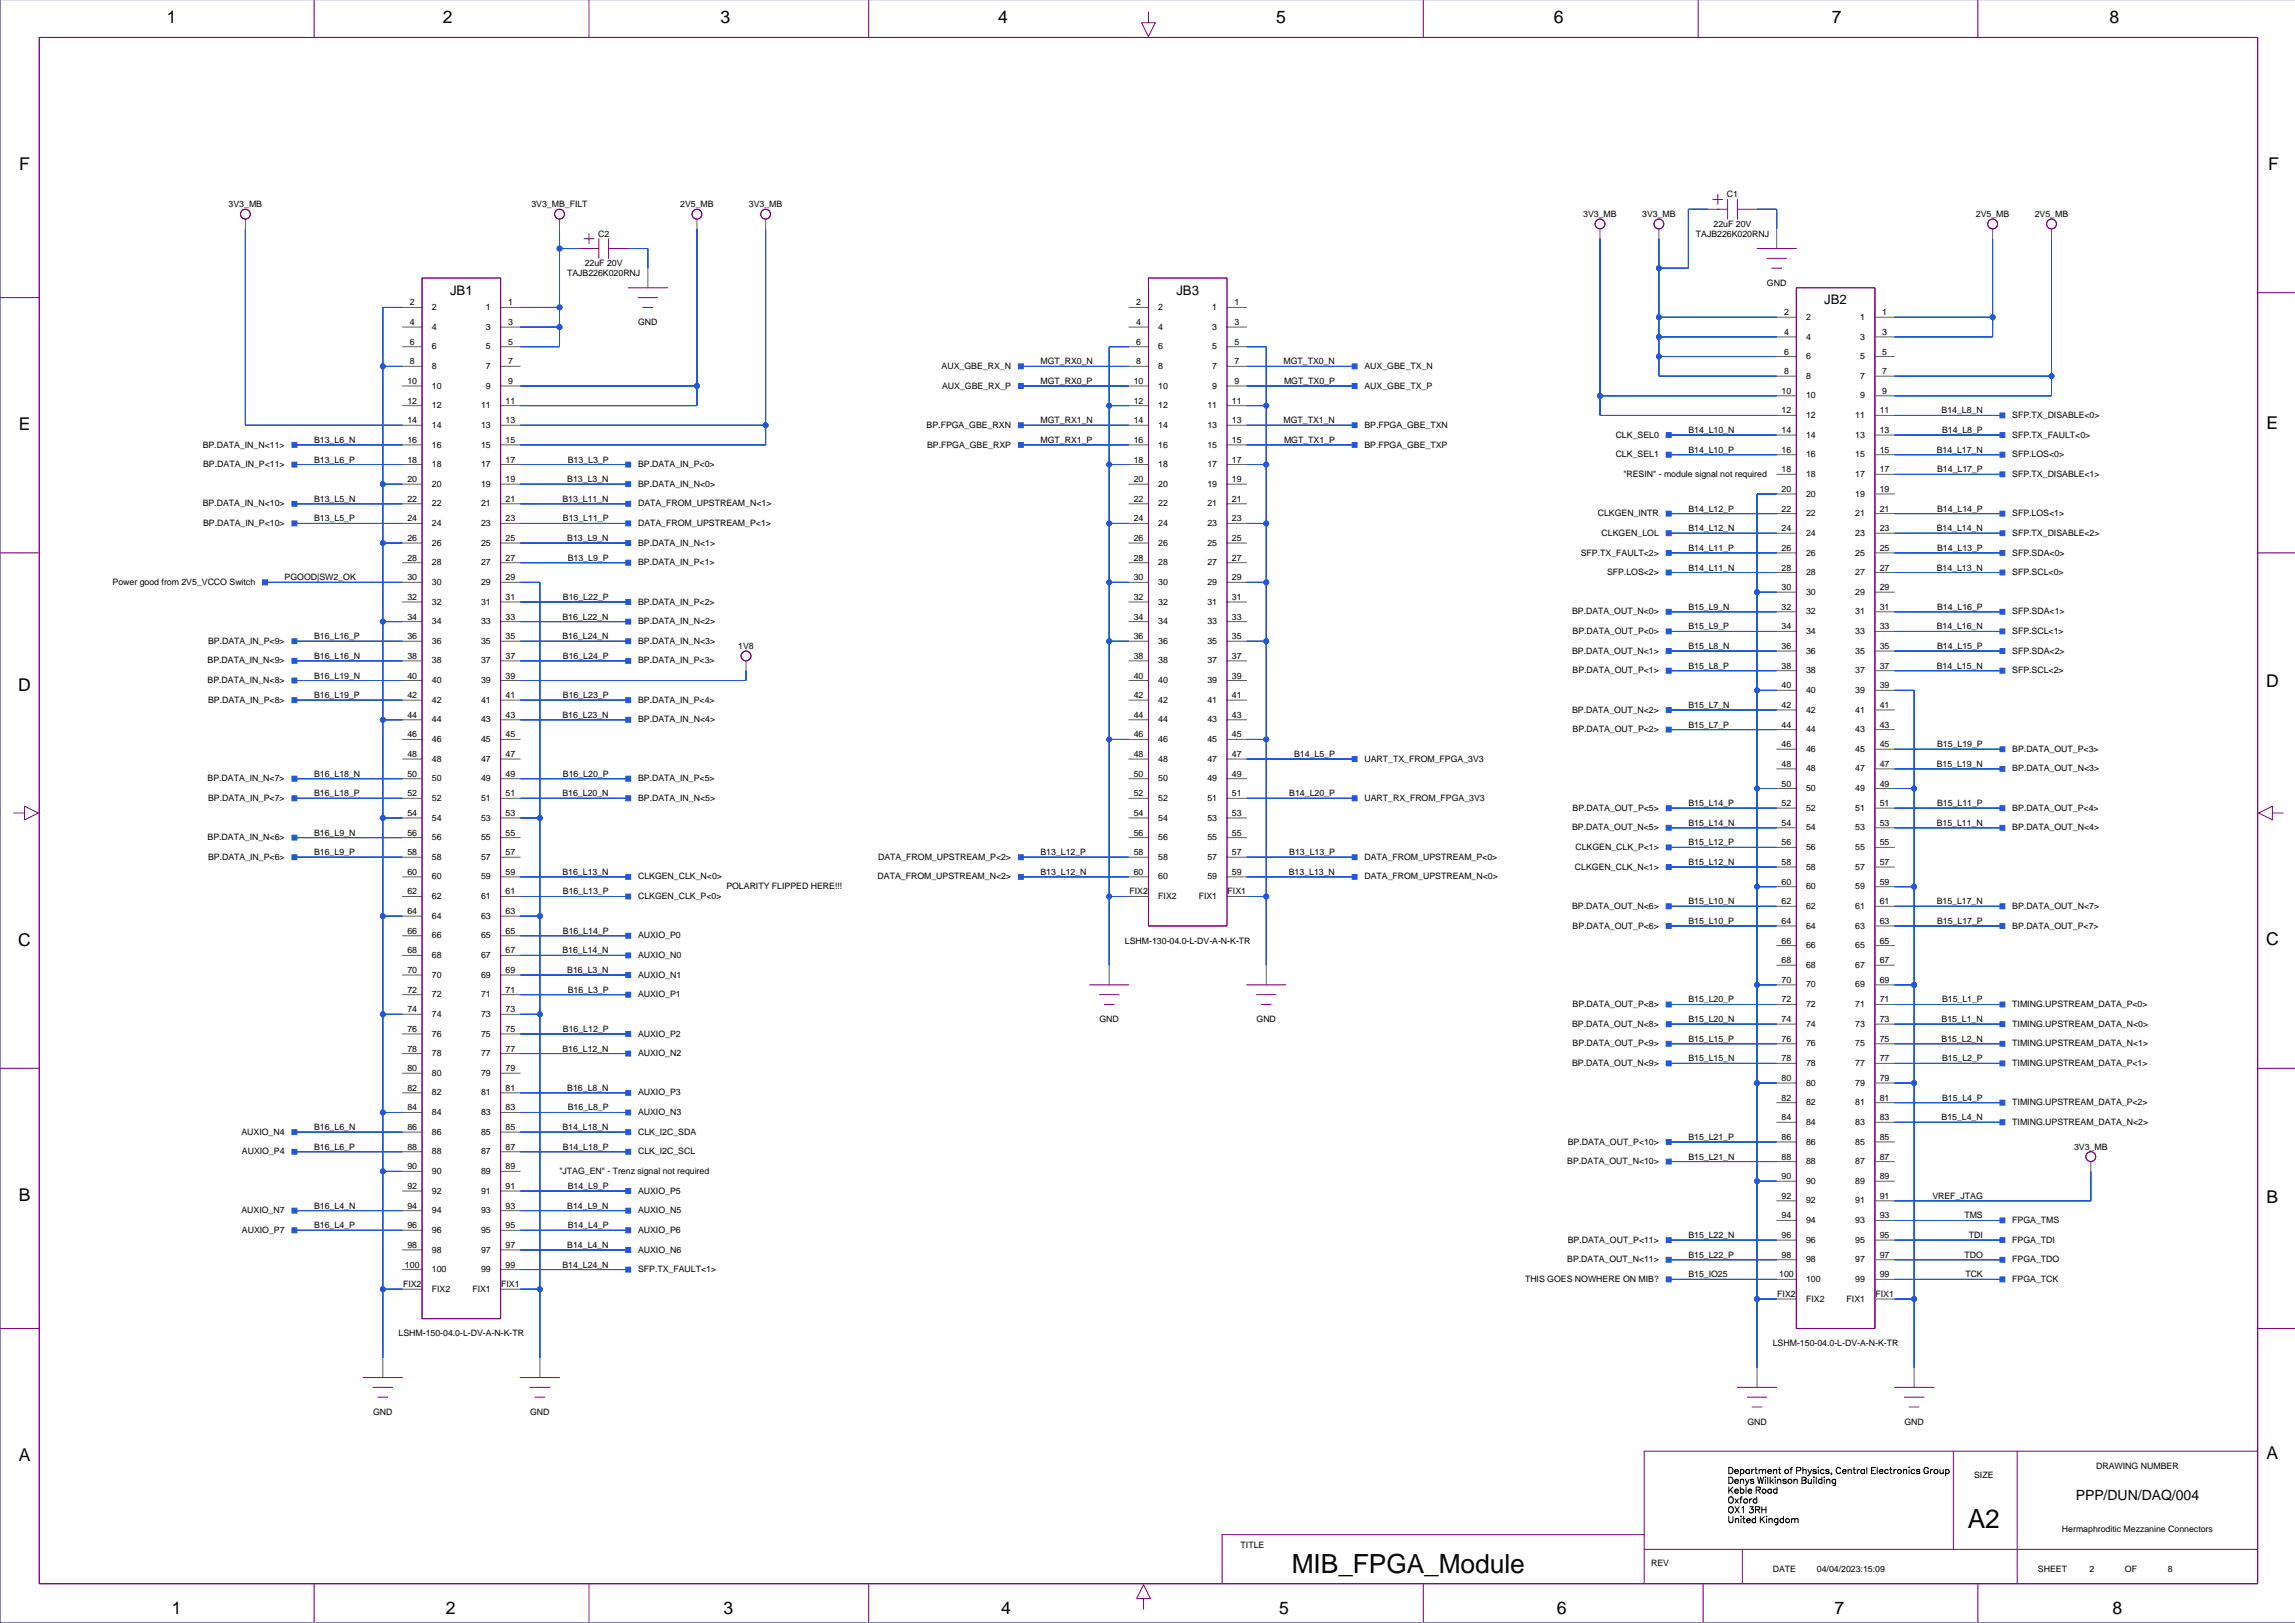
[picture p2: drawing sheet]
<svg xmlns="http://www.w3.org/2000/svg" width="594mm" height="420mm" viewBox="0 0 594 420" stroke-linecap="round" stroke-linejoin="round" font-family="sans-serif">
<defs><g id="words">
<g font-size="6.8">
<text x="509.1" y="395.2">A2</text>
<text x="334.2" y="406.8">MIB_FPGA_Module</text>
</g>
<g font-size="4.5">
<text x="43.2" y="6">1</text>
<text x="114.5" y="6">2</text>
<text x="186.4" y="6">3</text>
<text x="258.3" y="6">4</text>
<text x="330.1" y="6">5</text>
<text x="402" y="6">6</text>
<text x="473.9" y="6">7</text>
<text x="545.7" y="6">8</text>
<text x="5" y="44.1">F</text>
<text x="586.8" y="44.1">F</text>
<text x="4.8" y="111.4">E</text>
<text x="586.4" y="110.8">E</text>
<text x="4.7" y="178.6">D</text>
<text x="586.2" y="177.6">D</text>
<text x="4.7" y="244.7">C</text>
<text x="586.2" y="244.4">C</text>
<text x="4.8" y="310.7">B</text>
<text x="586.4" y="311.2">B</text>
<text x="4.8" y="378">A</text>
<text x="586.4" y="377.5">A</text>
<text x="44.5" y="417.6">1</text>
<text x="115.3" y="417.6">2</text>
<text x="187.2" y="417.6">3</text>
<text x="259" y="417.6">4</text>
<text x="330.9" y="417.6">5</text>
<text x="402.8" y="417.6">6</text>
<text x="474.6" y="417.6">7</text>
<text x="546.5" y="417.6">8</text>
</g>
<text font-size="3.6" x="537" y="387.9">PPP/DUN/DAQ/004</text>
<g font-size="3.4">
<text x="116.4" y="76.2">JB1</text>
<text x="304.3" y="76.2">JB3</text>
<text x="472" y="78.7">JB2</text>
</g>
<g font-size="2.5">
<text x="446.9" y="383.2">Denys Wilkinson Building</text>
<text x="446.9" y="380.6">Department of Physics, Central Electronics Group</text>
<text x="446.9" y="385.7">Keble Road</text>
<text x="446.9" y="388.3">Oxford</text>
<text x="446.9" y="390.8">OX1</text>
<text x="446.9" y="393.3">United Kingdom</text>
<text x="452.3" y="390.8">3RH</text>
</g>
<g font-size="2.3">
<text x="59.2" y="53.6">3V3_MB</text>
<text x="137.5" y="53.6">3V3_MB_FILT</text>
<text x="176" y="53.6">2V5_MB</text>
<text x="193.7" y="53.6">3V3_MB</text>
<text x="446.8" y="51.1">C1</text>
<text x="409.6" y="56.2">3V3_MB</text>
<text x="424.8" y="56.2">3V3_MB</text>
<text x="443.3" y="58.7">22uF 20V</text>
<text x="511.2" y="56.2">2V5_MB</text>
<text x="526.4" y="56.2">2V5_MB</text>
<text x="154.7" y="61.2">C2</text>
<text x="438.7" y="61.2">TAJB226K020RNJ</text>
<text x="146.7" y="71.4">TAJB226K020RNJ</text>
<text x="151.3" y="68.9">22uF 20V</text>
<text x="457.1" y="73.9">GND</text>
<text x="106" y="79">2</text>
<text x="111.7" y="80.2">2</text>
<text x="125.7" y="80.2">1</text>
<text x="131.4" y="79">1</text>
<text x="293.9" y="79">2</text>
<text x="299.7" y="80.2">2</text>
<text x="313.6" y="80.2">1</text>
<text x="319.3" y="79">1</text>
<text x="461.5" y="81.5">2</text>
<text x="467.3" y="82.7">2</text>
<text x="481.2" y="82.7">1</text>
<text x="486.9" y="81.5">1</text>
<text x="106" y="84.1">4</text>
<text x="106" y="89.2">6</text>
<text x="111.7" y="85.3">4</text>
<text x="125.7" y="85.3">3</text>
<text x="131.4" y="89.2">5</text>
<text x="131.4" y="84.1">3</text>
<text x="165.1" y="84.1">GND</text>
<text x="293.9" y="84.1">4</text>
<text x="293.9" y="89.2">6</text>
<text x="299.7" y="85.3">4</text>
<text x="313.6" y="85.3">3</text>
<text x="319.3" y="89.2">5</text>
<text x="319.3" y="84.1">3</text>
<text x="461.5" y="86.6">4</text>
<text x="467.3" y="87.8">4</text>
<text x="481.2" y="87.8">3</text>
<text x="486.9" y="86.6">3</text>
<text x="106" y="94.2">8</text>
<text x="111.7" y="90.4">6</text>
<text x="111.7" y="95.4">8</text>
<text x="125.7" y="90.4">5</text>
<text x="125.7" y="95.4">7</text>
<text x="131.4" y="94.2">7</text>
<text x="243.6" y="95.4">AUX_GBE_RX_N</text>
<text x="269.2" y="94.2">MGT_RX0_N</text>
<text x="293.9" y="94.2">8</text>
<text x="299.7" y="90.4">6</text>
<text x="299.7" y="95.4">8</text>
<text x="313.6" y="90.4">5</text>
<text x="313.6" y="95.4">7</text>
<text x="319.3" y="94.2">7</text>
<text x="332.1" y="94.2">MGT_TX0_N</text>
<text x="353" y="95.4">AUX_GBE_TX_N</text>
<text x="461.5" y="91.7">6</text>
<text x="467.3" y="92.9">6</text>
<text x="481.2" y="92.9">5</text>
<text x="486.9" y="91.7">5</text>
<text x="105.4" y="99.3">10</text>
<text x="111.7" y="100.5">10</text>
<text x="125.7" y="100.5">9</text>
<text x="131.4" y="99.3">9</text>
<text x="243.7" y="100.5">AUX_GBE_RX_P</text>
<text x="269.2" y="99.3">MGT_RX0_P</text>
<text x="293.3" y="99.3">10</text>
<text x="299.7" y="100.5">10</text>
<text x="313.6" y="100.5">9</text>
<text x="319.3" y="99.3">9</text>
<text x="332.2" y="99.3">MGT_TX0_P</text>
<text x="353" y="100.5">AUX_GBE_TX_P</text>
<text x="460.9" y="101.9">10</text>
<text x="461.5" y="96.8">8</text>
<text x="467.3" y="98">8</text>
<text x="481.2" y="98">7</text>
<text x="486.9" y="96.8">7</text>
<text x="486.9" y="101.9">9</text>
<text x="105.4" y="104.4">12</text>
<text x="111.7" y="105.6">12</text>
<text x="124.5" y="105.6">11</text>
<text x="130.8" y="104.4">11</text>
<text x="293.3" y="104.4">12</text>
<text x="299.7" y="105.6">12</text>
<text x="312.4" y="105.6">11</text>
<text x="318.7" y="104.4">11</text>
<text x="460.9" y="106.9">12</text>
<text x="467.3" y="103.1">10</text>
<text x="481.2" y="103.1">9</text>
<text x="486.3" y="106.9">11</text>
<text x="502.3" y="106.9">B14_L8_N</text>
<text x="105.4" y="109.5">14</text>
<text x="111.7" y="110.7">14</text>
<text x="124.5" y="110.7">13</text>
<text x="130.8" y="109.5">13</text>
<text x="239.7" y="110.7">BP.FPGA_GBE_RXN</text>
<text x="269.2" y="109.5">MGT_RX1_N</text>
<text x="293.3" y="109.5">14</text>
<text x="299.7" y="110.7">14</text>
<text x="312.4" y="110.7">13</text>
<text x="318.7" y="109.5">13</text>
<text x="332.1" y="109.5">MGT_TX1_N</text>
<text x="353" y="110.7">BP.FPGA_GBE_TXN</text>
<text x="418" y="113.2">CLK_SEL0</text>
<text x="436.8" y="112">B14_L10_N</text>
<text x="460.9" y="112">14</text>
<text x="467.3" y="108.1">12</text>
<text x="467.3" y="113.2">14</text>
<text x="480" y="108.1">11</text>
<text x="480" y="113.2">13</text>
<text x="486.3" y="112">13</text>
<text x="502.4" y="112">B14_L8_P</text>
<text x="520.6" y="113.2">SFP.TX_FAULT&lt;0&gt;</text>
<text x="520.6" y="108.1">SFP.TX_DISABLE&lt;0&gt;</text>
<text x="52.4" y="115.8">BP.DATA_IN_N&lt;11&gt;</text>
<text x="81.3" y="119.6">B13_L6_P</text>
<text x="81.3" y="114.6">B13_L6_N</text>
<text x="105.4" y="114.6">16</text>
<text x="105.4" y="119.6">18</text>
<text x="111.7" y="115.8">16</text>
<text x="124.5" y="115.8">15</text>
<text x="130.8" y="119.6">17</text>
<text x="130.8" y="114.6">15</text>
<text x="146.9" y="119.6">B13_L3_P</text>
<text x="239.8" y="115.8">BP.FPGA_GBE_RXP</text>
<text x="269.2" y="114.6">MGT_RX1_P</text>
<text x="293.3" y="119.6">18</text>
<text x="293.3" y="114.6">16</text>
<text x="299.7" y="115.8">16</text>
<text x="312.4" y="115.8">15</text>
<text x="318.7" y="119.6">17</text>
<text x="318.7" y="114.6">15</text>
<text x="332.2" y="114.6">MGT_TX1_P</text>
<text x="353" y="115.8">BP.FPGA_GBE_TXP</text>
<text x="418" y="118.3">CLK_SEL1</text>
<text x="436.8" y="117.1">B14_L10_P</text>
<text x="460.9" y="117.1">16</text>
<text x="467.3" y="118.3">16</text>
<text x="480" y="118.3">15</text>
<text x="486.3" y="117.1">15</text>
<text x="501" y="117.1">B14_L17_N</text>
<text x="520.6" y="118.3">SFP.LOS&lt;0&gt;</text>
<text x="52.6" y="120.8">BP.DATA_IN_P&lt;11&gt;</text>
<text x="105.4" y="124.7">20</text>
<text x="111.7" y="120.8">18</text>
<text x="111.7" y="125.9">20</text>
<text x="124.5" y="120.8">17</text>
<text x="124.5" y="125.9">19</text>
<text x="130.8" y="124.7">19</text>
<text x="146.8" y="124.7">B13_L3_N</text>
<text x="165.1" y="125.9">BP.DATA_IN_N&lt;0&gt;</text>
<text x="165.1" y="120.8">BP.DATA_IN_P&lt;0&gt;</text>
<text x="293.3" y="124.7">20</text>
<text x="299.7" y="120.8">18</text>
<text x="299.7" y="125.9">20</text>
<text x="312.4" y="120.8">17</text>
<text x="312.4" y="125.9">19</text>
<text x="318.7" y="124.7">19</text>
<text x="420" y="123.4">&quot;RESIN&quot; - module signal not required</text>
<text x="460.9" y="122.2">18</text>
<text x="467.3" y="123.4">18</text>
<text x="480" y="123.4">17</text>
<text x="486.3" y="122.2">17</text>
<text x="501.2" y="122.2">B14_L17_P</text>
<text x="520.6" y="123.4">SFP.TX_DISABLE&lt;1&gt;</text>
<text x="52.4" y="131">BP.DATA_IN_N&lt;10&gt;</text>
<text x="81.3" y="129.8">B13_L5_N</text>
<text x="105.4" y="129.8">22</text>
<text x="111.7" y="131">22</text>
<text x="124.5" y="131">21</text>
<text x="130.8" y="129.8">21</text>
<text x="145.5" y="129.8">B13_L11_N</text>
<text x="165.1" y="131">DATA_FROM_UPSTREAM_N&lt;1&gt;</text>
<text x="293.3" y="129.8">22</text>
<text x="299.7" y="131">22</text>
<text x="312.4" y="131">21</text>
<text x="318.7" y="129.8">21</text>
<text x="460.9" y="127.3">20</text>
<text x="467.3" y="128.4">20</text>
<text x="480" y="128.4">19</text>
<text x="486.3" y="127.3">19</text>
<text x="52.6" y="136.1">BP.DATA_IN_P&lt;10&gt;</text>
<text x="81.3" y="134.9">B13_L5_P</text>
<text x="105.4" y="134.9">24</text>
<text x="111.7" y="136.1">24</text>
<text x="124.5" y="136.1">23</text>
<text x="130.8" y="134.9">23</text>
<text x="145.6" y="134.9">B13_L11_P</text>
<text x="165.1" y="136.1">DATA_FROM_UPSTREAM_P&lt;1&gt;</text>
<text x="293.3" y="134.9">24</text>
<text x="299.7" y="136.1">24</text>
<text x="312.4" y="136.1">23</text>
<text x="318.7" y="134.9">23</text>
<text x="413.3" y="133.5">CLKGEN_INTR</text>
<text x="436.8" y="132.3">B14_L12_P</text>
<text x="436.8" y="137.4">B14_L12_N</text>
<text x="460.9" y="137.4">24</text>
<text x="460.9" y="132.3">22</text>
<text x="467.3" y="133.5">22</text>
<text x="480" y="133.5">21</text>
<text x="486.3" y="132.3">21</text>
<text x="486.3" y="137.4">23</text>
<text x="501" y="137.4">B14_L14_N</text>
<text x="501.2" y="132.3">B14_L14_P</text>
<text x="520.6" y="133.5">SFP.LOS&lt;1&gt;</text>
<text x="105.4" y="140">26</text>
<text x="111.7" y="141.1">26</text>
<text x="124.5" y="141.1">25</text>
<text x="130.8" y="140">25</text>
<text x="146.8" y="140">B13_L9_N</text>
<text x="165.1" y="141.1">BP.DATA_IN_N&lt;1&gt;</text>
<text x="293.3" y="140">26</text>
<text x="299.7" y="141.1">26</text>
<text x="312.4" y="141.1">25</text>
<text x="318.7" y="140">25</text>
<text x="409" y="143.7">SFP.TX_FAULT&lt;2&gt;</text>
<text x="414.3" y="138.6">CLKGEN_LOL</text>
<text x="436.8" y="142.5">B14_L11_P</text>
<text x="460.9" y="142.5">26</text>
<text x="467.3" y="138.6">24</text>
<text x="467.3" y="143.7">26</text>
<text x="480" y="138.6">23</text>
<text x="480" y="143.7">25</text>
<text x="486.3" y="142.5">25</text>
<text x="501.2" y="142.5">B14_L13_P</text>
<text x="520.6" y="143.7">SFP.SDA&lt;0&gt;</text>
<text x="520.6" y="138.6">SFP.TX_DISABLE&lt;2&gt;</text>
<text x="105.4" y="145">28</text>
<text x="111.7" y="146.2">28</text>
<text x="124.5" y="146.2">27</text>
<text x="130.8" y="145">27</text>
<text x="146.9" y="145">B13_L9_P</text>
<text x="165.1" y="146.2">BP.DATA_IN_P&lt;1&gt;</text>
<text x="293.3" y="145">28</text>
<text x="299.7" y="146.2">28</text>
<text x="312.4" y="146.2">27</text>
<text x="318.7" y="145">27</text>
<text x="415.7" y="148.8">SFP.LOS&lt;2&gt;</text>
<text x="436.8" y="147.6">B14_L11_N</text>
<text x="460.9" y="147.6">28</text>
<text x="467.3" y="148.8">28</text>
<text x="480" y="148.8">27</text>
<text x="486.3" y="147.6">27</text>
<text x="501" y="147.6">B14_L13_N</text>
<text x="520.6" y="148.8">SFP.SCL&lt;0&gt;</text>
<text x="29.1" y="151.3">Power good from 2V5_VCCO Switch</text>
<text x="73.6" y="150.1">PGOOD|SW2_OK</text>
<text x="105.4" y="150.1">30</text>
<text x="105.4" y="155.2">32</text>
<text x="111.7" y="151.3">30</text>
<text x="124.5" y="151.3">29</text>
<text x="130.8" y="155.2">31</text>
<text x="130.8" y="150.1">29</text>
<text x="145.6" y="155.2">B16_L22_P</text>
<text x="293.3" y="155.2">32</text>
<text x="293.3" y="150.1">30</text>
<text x="299.7" y="151.3">30</text>
<text x="312.4" y="151.3">29</text>
<text x="318.7" y="150.1">29</text>
<text x="318.7" y="155.2">31</text>
<text x="460.9" y="152.6">30</text>
<text x="467.3" y="153.8">30</text>
<text x="480" y="153.8">29</text>
<text x="486.3" y="152.6">29</text>
<text x="105.4" y="160.3">34</text>
<text x="111.7" y="156.4">32</text>
<text x="111.7" y="161.5">34</text>
<text x="124.5" y="156.4">31</text>
<text x="124.5" y="161.5">33</text>
<text x="130.8" y="160.3">33</text>
<text x="145.5" y="160.3">B16_L22_N</text>
<text x="165.1" y="161.5">BP.DATA_IN_N&lt;2&gt;</text>
<text x="165.1" y="156.4">BP.DATA_IN_P&lt;2&gt;</text>
<text x="293.3" y="160.3">34</text>
<text x="299.7" y="156.4">32</text>
<text x="299.7" y="161.5">34</text>
<text x="312.4" y="156.4">31</text>
<text x="312.4" y="161.5">33</text>
<text x="318.7" y="160.3">33</text>
<text x="406.7" y="158.9">BP.DATA_OUT_N&lt;0&gt;</text>
<text x="436.8" y="157.7">B15_L9_N</text>
<text x="460.9" y="157.7">32</text>
<text x="467.3" y="158.9">32</text>
<text x="480" y="158.9">31</text>
<text x="486.3" y="157.7">31</text>
<text x="501.2" y="157.7">B14_L16_P</text>
<text x="520.6" y="158.9">SFP.SDA&lt;1&gt;</text>
<text x="53.8" y="166.5">BP.DATA_IN_P&lt;9&gt;</text>
<text x="81.3" y="165.3">B16_L16_P</text>
<text x="105.4" y="165.3">36</text>
<text x="111.7" y="166.5">36</text>
<text x="124.5" y="166.5">35</text>
<text x="130.8" y="165.3">35</text>
<text x="145.5" y="165.3">B16_L24_N</text>
<text x="165.1" y="166.5">BP.DATA_IN_N&lt;3&gt;</text>
<text x="191" y="167.9">1V8</text>
<text x="293.3" y="165.3">36</text>
<text x="299.7" y="166.5">36</text>
<text x="312.4" y="166.5">35</text>
<text x="318.7" y="165.3">35</text>
<text x="406.8" y="164">BP.DATA_OUT_P&lt;0&gt;</text>
<text x="436.8" y="162.8">B15_L9_P</text>
<text x="436.8" y="167.9">B15_L8_N</text>
<text x="460.9" y="162.8">34</text>
<text x="460.9" y="167.9">36</text>
<text x="467.3" y="164">34</text>
<text x="480" y="164">33</text>
<text x="486.3" y="162.8">33</text>
<text x="486.3" y="167.9">35</text>
<text x="501" y="162.8">B14_L16_N</text>
<text x="501.2" y="167.9">B14_L15_P</text>
<text x="520.6" y="164">SFP.SCL&lt;1&gt;</text>
<text x="53.7" y="171.6">BP.DATA_IN_N&lt;9&gt;</text>
<text x="81.3" y="170.4">B16_L16_N</text>
<text x="105.4" y="170.4">38</text>
<text x="111.7" y="171.6">38</text>
<text x="124.5" y="171.6">37</text>
<text x="130.8" y="170.4">37</text>
<text x="145.6" y="170.4">B16_L24_P</text>
<text x="165.1" y="171.6">BP.DATA_IN_P&lt;3&gt;</text>
<text x="293.3" y="170.4">38</text>
<text x="299.7" y="171.6">38</text>
<text x="312.4" y="171.6">37</text>
<text x="318.7" y="170.4">37</text>
<text x="406.7" y="169.1">BP.DATA_OUT_N&lt;1&gt;</text>
<text x="436.8" y="173">B15_L8_P</text>
<text x="460.9" y="173">38</text>
<text x="467.3" y="169.1">36</text>
<text x="480" y="169.1">35</text>
<text x="486.3" y="173">37</text>
<text x="501" y="173">B14_L15_N</text>
<text x="520.6" y="169.1">SFP.SDA&lt;2&gt;</text>
<text x="53.7" y="176.7">BP.DATA_IN_N&lt;8&gt;</text>
<text x="81.3" y="175.5">B16_L19_N</text>
<text x="105.4" y="175.5">40</text>
<text x="111.7" y="176.7">40</text>
<text x="124.5" y="176.7">39</text>
<text x="130.8" y="175.5">39</text>
<text x="293.3" y="175.5">40</text>
<text x="299.7" y="176.7">40</text>
<text x="312.4" y="176.7">39</text>
<text x="318.7" y="175.5">39</text>
<text x="406.8" y="174.2">BP.DATA_OUT_P&lt;1&gt;</text>
<text x="460.9" y="178">40</text>
<text x="467.3" y="174.2">38</text>
<text x="467.3" y="179.2">40</text>
<text x="480" y="174.2">37</text>
<text x="480" y="179.2">39</text>
<text x="486.3" y="178">39</text>
<text x="520.6" y="174.2">SFP.SCL&lt;2&gt;</text>
<text x="53.8" y="181.8">BP.DATA_IN_P&lt;8&gt;</text>
<text x="81.3" y="180.6">B16_L19_P</text>
<text x="105.4" y="180.6">42</text>
<text x="105.4" y="185.7">44</text>
<text x="111.7" y="181.8">42</text>
<text x="124.5" y="181.8">41</text>
<text x="130.8" y="180.6">41</text>
<text x="130.8" y="185.7">43</text>
<text x="145.5" y="185.7">B16_L23_N</text>
<text x="145.6" y="180.6">B16_L23_P</text>
<text x="165.1" y="181.8">BP.DATA_IN_P&lt;4&gt;</text>
<text x="293.3" y="185.7">44</text>
<text x="293.3" y="180.6">42</text>
<text x="299.7" y="181.8">42</text>
<text x="312.4" y="181.8">41</text>
<text x="318.7" y="180.6">41</text>
<text x="318.7" y="185.7">43</text>
<text x="406.7" y="184.3">BP.DATA_OUT_N&lt;2&gt;</text>
<text x="436.8" y="183.1">B15_L7_N</text>
<text x="460.9" y="183.1">42</text>
<text x="467.3" y="184.3">42</text>
<text x="480" y="184.3">41</text>
<text x="486.3" y="183.1">41</text>
<text x="105.4" y="190.7">46</text>
<text x="111.7" y="186.9">44</text>
<text x="111.7" y="191.9">46</text>
<text x="124.5" y="186.9">43</text>
<text x="124.5" y="191.9">45</text>
<text x="130.8" y="190.7">45</text>
<text x="165.1" y="186.9">BP.DATA_IN_N&lt;4&gt;</text>
<text x="293.3" y="190.7">46</text>
<text x="299.7" y="186.9">44</text>
<text x="299.7" y="191.9">46</text>
<text x="312.4" y="186.9">43</text>
<text x="312.4" y="191.9">45</text>
<text x="318.7" y="190.7">45</text>
<text x="406.8" y="189.4">BP.DATA_OUT_P&lt;2&gt;</text>
<text x="436.8" y="188.2">B15_L7_P</text>
<text x="460.9" y="188.2">44</text>
<text x="467.3" y="189.4">44</text>
<text x="480" y="189.4">43</text>
<text x="486.3" y="188.2">43</text>
<text x="105.4" y="195.8">48</text>
<text x="111.7" y="197">48</text>
<text x="124.5" y="197">47</text>
<text x="130.8" y="195.8">47</text>
<text x="293.3" y="195.8">48</text>
<text x="299.7" y="197">48</text>
<text x="312.4" y="197">47</text>
<text x="318.7" y="195.8">47</text>
<text x="334.8" y="195.8">B14_L5_P</text>
<text x="353" y="197">UART_TX_FROM_FPGA_3V3</text>
<text x="460.9" y="193.3">46</text>
<text x="467.3" y="194.5">46</text>
<text x="480" y="194.5">45</text>
<text x="486.3" y="193.3">45</text>
<text x="501.2" y="193.3">B15_L19_P</text>
<text x="520.6" y="194.5">BP.DATA_OUT_P&lt;3&gt;</text>
<text x="53.7" y="202.1">BP.DATA_IN_N&lt;7&gt;</text>
<text x="81.3" y="200.9">B16_L18_N</text>
<text x="105.4" y="200.9">50</text>
<text x="111.7" y="202.1">50</text>
<text x="124.5" y="202.1">49</text>
<text x="130.8" y="200.9">49</text>
<text x="145.6" y="200.9">B16_L20_P</text>
<text x="165.1" y="202.1">BP.DATA_IN_P&lt;5&gt;</text>
<text x="293.3" y="200.9">50</text>
<text x="299.7" y="202.1">50</text>
<text x="312.4" y="202.1">49</text>
<text x="318.7" y="200.9">49</text>
<text x="460.9" y="203.4">50</text>
<text x="460.9" y="198.4">48</text>
<text x="467.3" y="199.6">48</text>
<text x="480" y="199.6">47</text>
<text x="486.3" y="198.4">47</text>
<text x="486.3" y="203.4">49</text>
<text x="501" y="198.4">B15_L19_N</text>
<text x="520.6" y="199.6">BP.DATA_OUT_N&lt;3&gt;</text>
<text x="53.8" y="207.2">BP.DATA_IN_P&lt;7&gt;</text>
<text x="81.3" y="206">B16_L18_P</text>
<text x="105.4" y="206">52</text>
<text x="111.7" y="207.2">52</text>
<text x="124.5" y="207.2">51</text>
<text x="130.8" y="206">51</text>
<text x="145.5" y="206">B16_L20_N</text>
<text x="165.1" y="207.2">BP.DATA_IN_N&lt;5&gt;</text>
<text x="293.3" y="206">52</text>
<text x="299.7" y="207.2">52</text>
<text x="312.4" y="207.2">51</text>
<text x="318.7" y="206">51</text>
<text x="333.5" y="206">B14_L20_P</text>
<text x="353" y="207.2">UART_RX_FROM_FPGA_3V3</text>
<text x="406.8" y="209.7">BP.DATA_OUT_P&lt;5&gt;</text>
<text x="436.8" y="208.5">B15_L14_P</text>
<text x="460.9" y="208.5">52</text>
<text x="467.3" y="204.6">50</text>
<text x="467.3" y="209.7">52</text>
<text x="480" y="204.6">49</text>
<text x="480" y="209.7">51</text>
<text x="486.3" y="208.5">51</text>
<text x="501.2" y="208.5">B15_L11_P</text>
<text x="520.6" y="209.7">BP.DATA_OUT_P&lt;4&gt;</text>
<text x="105.4" y="211.1">54</text>
<text x="111.7" y="212.3">54</text>
<text x="124.5" y="212.3">53</text>
<text x="130.8" y="211.1">53</text>
<text x="293.3" y="211.1">54</text>
<text x="299.7" y="212.3">54</text>
<text x="312.4" y="212.3">53</text>
<text x="318.7" y="211.1">53</text>
<text x="406.7" y="214.8">BP.DATA_OUT_N&lt;5&gt;</text>
<text x="436.8" y="213.6">B15_L14_N</text>
<text x="460.9" y="213.6">54</text>
<text x="467.3" y="214.8">54</text>
<text x="480" y="214.8">53</text>
<text x="486.3" y="213.6">53</text>
<text x="501" y="213.6">B15_L11_N</text>
<text x="520.6" y="214.8">BP.DATA_OUT_N&lt;4&gt;</text>
<text x="53.7" y="217.3">BP.DATA_IN_N&lt;6&gt;</text>
<text x="81.3" y="221.2">B16_L9_P</text>
<text x="81.3" y="216.1">B16_L9_N</text>
<text x="105.4" y="216.1">56</text>
<text x="105.4" y="221.2">58</text>
<text x="111.7" y="217.3">56</text>
<text x="124.5" y="217.3">55</text>
<text x="130.8" y="216.1">55</text>
<text x="130.8" y="221.2">57</text>
<text x="269.2" y="221.2">B13_L12_P</text>
<text x="293.3" y="216.1">56</text>
<text x="293.3" y="221.2">58</text>
<text x="299.7" y="217.3">56</text>
<text x="312.4" y="217.3">55</text>
<text x="318.7" y="216.1">55</text>
<text x="318.7" y="221.2">57</text>
<text x="333.5" y="221.2">B13_L13_P</text>
<text x="407.6" y="219.9">CLKGEN_CLK_P&lt;1&gt;</text>
<text x="436.8" y="218.7">B15_L12_P</text>
<text x="460.9" y="218.7">56</text>
<text x="467.3" y="219.9">56</text>
<text x="480" y="219.9">55</text>
<text x="486.3" y="218.7">55</text>
<text x="53.8" y="222.4">BP.DATA_IN_P&lt;6&gt;</text>
<text x="105.4" y="226.3">60</text>
<text x="111.7" y="222.4">58</text>
<text x="111.7" y="227.5">60</text>
<text x="124.5" y="222.4">57</text>
<text x="124.5" y="227.5">59</text>
<text x="130.8" y="226.3">59</text>
<text x="145.5" y="226.3">B16_L13_N</text>
<text x="165.1" y="227.5">CLKGEN_CLK_N&lt;0&gt;</text>
<text x="227" y="227.5">DATA_FROM_UPSTREAM_N&lt;2&gt;</text>
<text x="227.2" y="222.4">DATA_FROM_UPSTREAM_P&lt;2&gt;</text>
<text x="269.2" y="226.3">B13_L12_N</text>
<text x="293.3" y="226.3">60</text>
<text x="299.7" y="222.4">58</text>
<text x="299.7" y="227.5">60</text>
<text x="312.4" y="222.4">57</text>
<text x="312.4" y="227.5">59</text>
<text x="318.7" y="226.3">59</text>
<text x="333.4" y="226.3">B13_L13_N</text>
<text x="353" y="222.4">DATA_FROM_UPSTREAM_P&lt;0&gt;</text>
<text x="353" y="227.5">DATA_FROM_UPSTREAM_N&lt;0&gt;</text>
<text x="407.4" y="224.9">CLKGEN_CLK_N&lt;1&gt;</text>
<text x="436.8" y="223.8">B15_L12_N</text>
<text x="460.9" y="223.8">58</text>
<text x="467.3" y="224.9">58</text>
<text x="480" y="224.9">57</text>
<text x="486.3" y="223.8">57</text>
<text x="105.4" y="231.4">62</text>
<text x="111.7" y="232.6">62</text>
<text x="124.5" y="232.6">61</text>
<text x="130.8" y="231.4">61</text>
<text x="145.6" y="231.4">B16_L13_P</text>
<text x="165.1" y="232.6">CLKGEN_CLK_P&lt;0&gt;</text>
<text x="187.9" y="230">POLARITY FLIPPED HERE!!!</text>
<text x="292.2" y="231.4">FIX2</text>
<text x="299.7" y="232.6">FIX2</text>
<text x="310.1" y="232.6">FIX1</text>
<text x="317.6" y="231.4">FIX1</text>
<text x="436.8" y="233.9">B15_L10_N</text>
<text x="460.9" y="228.8">60</text>
<text x="460.9" y="233.9">62</text>
<text x="467.3" y="230">60</text>
<text x="480" y="230">59</text>
<text x="486.3" y="228.8">59</text>
<text x="486.3" y="233.9">61</text>
<text x="501" y="233.9">B15_L17_N</text>
<text x="105.4" y="236.4">64</text>
<text x="111.7" y="237.6">64</text>
<text x="124.5" y="237.6">63</text>
<text x="130.8" y="236.4">63</text>
<text x="406.7" y="235.1">BP.DATA_OUT_N&lt;6&gt;</text>
<text x="436.8" y="239">B15_L10_P</text>
<text x="460.9" y="239">64</text>
<text x="467.3" y="235.1">62</text>
<text x="480" y="235.1">61</text>
<text x="486.3" y="239">63</text>
<text x="501.2" y="239">B15_L17_P</text>
<text x="520.6" y="235.1">BP.DATA_OUT_N&lt;7&gt;</text>
<text x="105.4" y="241.5">66</text>
<text x="111.7" y="242.7">66</text>
<text x="124.5" y="242.7">65</text>
<text x="130.8" y="241.5">65</text>
<text x="145.6" y="241.5">B16_L14_P</text>
<text x="165.1" y="242.7">AUXIO_P0</text>
<text x="291" y="244.1">LSHM-130-04.0-L-DV-A-N-K-TR</text>
<text x="406.8" y="240.2">BP.DATA_OUT_P&lt;6&gt;</text>
<text x="460.9" y="244.1">66</text>
<text x="467.3" y="240.2">64</text>
<text x="467.3" y="245.3">66</text>
<text x="480" y="240.2">63</text>
<text x="480" y="245.3">65</text>
<text x="486.3" y="244.1">65</text>
<text x="520.6" y="240.2">BP.DATA_OUT_P&lt;7&gt;</text>
<text x="105.4" y="246.6">68</text>
<text x="105.4" y="251.7">70</text>
<text x="111.7" y="247.8">68</text>
<text x="124.5" y="247.8">67</text>
<text x="130.8" y="246.6">67</text>
<text x="130.8" y="251.7">69</text>
<text x="145.5" y="246.6">B16_L14_N</text>
<text x="146.8" y="251.7">B16_L3_N</text>
<text x="165.1" y="247.8">AUXIO_N0</text>
<text x="460.9" y="249.1">68</text>
<text x="467.3" y="250.3">68</text>
<text x="480" y="250.3">67</text>
<text x="486.3" y="249.1">67</text>
<text x="105.4" y="256.8">72</text>
<text x="111.7" y="252.9">70</text>
<text x="111.7" y="258">72</text>
<text x="124.5" y="252.9">69</text>
<text x="124.5" y="258">71</text>
<text x="130.8" y="256.8">71</text>
<text x="146.9" y="256.8">B16_L3_P</text>
<text x="165.1" y="252.9">AUXIO_N1</text>
<text x="165.1" y="258">AUXIO_P1</text>
<text x="460.9" y="254.2">70</text>
<text x="467.3" y="255.4">70</text>
<text x="480" y="255.4">69</text>
<text x="486.3" y="254.2">69</text>
<text x="105.4" y="261.8">74</text>
<text x="111.7" y="263">74</text>
<text x="124.5" y="263">73</text>
<text x="130.8" y="261.8">73</text>
<text x="406.8" y="260.5">BP.DATA_OUT_P&lt;8&gt;</text>
<text x="436.8" y="259.3">B15_L20_P</text>
<text x="460.9" y="259.3">72</text>
<text x="467.3" y="260.5">72</text>
<text x="480" y="260.5">71</text>
<text x="486.3" y="259.3">71</text>
<text x="502.4" y="259.3">B15_L1_P</text>
<text x="520.6" y="260.5">TIMING.UPSTREAM_DATA_P&lt;0&gt;</text>
<text x="105.4" y="266.9">76</text>
<text x="111.7" y="268.1">76</text>
<text x="124.5" y="268.1">75</text>
<text x="130.8" y="266.9">75</text>
<text x="145.6" y="266.9">B16_L12_P</text>
<text x="165.1" y="268.1">AUXIO_P2</text>
<text x="284.4" y="264.4">GND</text>
<text x="325.1" y="264.4">GND</text>
<text x="406.7" y="265.6">BP.DATA_OUT_N&lt;8&gt;</text>
<text x="436.8" y="264.4">B15_L20_N</text>
<text x="436.8" y="269.5">B15_L15_P</text>
<text x="460.9" y="264.4">74</text>
<text x="460.9" y="269.5">76</text>
<text x="467.3" y="265.6">74</text>
<text x="480" y="265.6">73</text>
<text x="486.3" y="264.4">73</text>
<text x="486.3" y="269.5">75</text>
<text x="502.3" y="264.4">B15_L1_N</text>
<text x="502.3" y="269.5">B15_L2_N</text>
<text x="520.6" y="265.6">TIMING.UPSTREAM_DATA_N&lt;0&gt;</text>
<text x="105.4" y="272">78</text>
<text x="111.7" y="273.2">78</text>
<text x="124.5" y="273.2">77</text>
<text x="130.8" y="272">77</text>
<text x="145.5" y="272">B16_L12_N</text>
<text x="165.1" y="273.2">AUXIO_N2</text>
<text x="406.7" y="275.7">BP.DATA_OUT_N&lt;9&gt;</text>
<text x="406.8" y="270.7">BP.DATA_OUT_P&lt;9&gt;</text>
<text x="436.8" y="274.5">B15_L15_N</text>
<text x="460.9" y="274.5">78</text>
<text x="467.3" y="270.7">76</text>
<text x="467.3" y="275.7">78</text>
<text x="480" y="270.7">75</text>
<text x="480" y="275.7">77</text>
<text x="486.3" y="274.5">77</text>
<text x="502.4" y="274.5">B15_L2_P</text>
<text x="520.6" y="270.7">TIMING.UPSTREAM_DATA_N&lt;1&gt;</text>
<text x="520.6" y="275.7">TIMING.UPSTREAM_DATA_P&lt;1&gt;</text>
<text x="105.4" y="277.1">80</text>
<text x="111.7" y="278.3">80</text>
<text x="124.5" y="278.3">79</text>
<text x="130.8" y="277.1">79</text>
<text x="460.9" y="279.6">80</text>
<text x="467.3" y="280.8">80</text>
<text x="480" y="280.8">79</text>
<text x="486.3" y="279.6">79</text>
<text x="105.4" y="282.2">82</text>
<text x="105.4" y="287.2">84</text>
<text x="111.7" y="283.4">82</text>
<text x="124.5" y="283.4">81</text>
<text x="130.8" y="282.2">81</text>
<text x="130.8" y="287.2">83</text>
<text x="146.8" y="282.2">B16_L8_N</text>
<text x="146.9" y="287.2">B16_L8_P</text>
<text x="165.1" y="283.4">AUXIO_P3</text>
<text x="460.9" y="284.7">82</text>
<text x="467.3" y="285.9">82</text>
<text x="480" y="285.9">81</text>
<text x="486.3" y="284.7">81</text>
<text x="502.4" y="284.7">B15_L4_P</text>
<text x="520.6" y="285.9">TIMING.UPSTREAM_DATA_P&lt;2&gt;</text>
<text x="62.5" y="293.5">AUXIO_N4</text>
<text x="81.3" y="292.3">B16_L6_N</text>
<text x="105.4" y="292.3">86</text>
<text x="111.7" y="288.4">84</text>
<text x="111.7" y="293.5">86</text>
<text x="124.5" y="288.4">83</text>
<text x="124.5" y="293.5">85</text>
<text x="130.8" y="292.3">85</text>
<text x="145.5" y="292.3">B14_L18_N</text>
<text x="165.1" y="293.5">CLK_I2C_SDA</text>
<text x="165.1" y="288.4">AUXIO_N3</text>
<text x="460.9" y="289.8">84</text>
<text x="467.3" y="291">84</text>
<text x="480" y="291">83</text>
<text x="486.3" y="289.8">83</text>
<text x="502.3" y="289.8">B15_L4_N</text>
<text x="520.6" y="291">TIMING.UPSTREAM_DATA_N&lt;2&gt;</text>
<text x="62.6" y="298.6">AUXIO_P4</text>
<text x="81.3" y="297.4">B16_L6_P</text>
<text x="105.4" y="297.4">88</text>
<text x="111.7" y="298.6">88</text>
<text x="124.5" y="298.6">87</text>
<text x="130.8" y="297.4">87</text>
<text x="145.6" y="297.4">B14_L18_P</text>
<text x="165.1" y="298.6">CLK_I2C_SCL</text>
<text x="405.6" y="296.1">BP.DATA_OUT_P&lt;10&gt;</text>
<text x="436.8" y="294.9">B15_L21_P</text>
<text x="436.8" y="299.9">B15_L21_N</text>
<text x="460.9" y="299.9">88</text>
<text x="460.9" y="294.9">86</text>
<text x="467.3" y="296.1">86</text>
<text x="480" y="296.1">85</text>
<text x="486.3" y="294.9">85</text>
<text x="486.3" y="299.9">87</text>
<text x="536.6" y="297.4">3V3_MB</text>
<text x="105.4" y="302.5">90</text>
<text x="111.7" y="303.7">90</text>
<text x="124.5" y="303.7">89</text>
<text x="130.8" y="302.5">89</text>
<text x="144.7" y="303.7">&quot;JTAG_EN&quot; - Trenz signal not required</text>
<text x="405.4" y="301.1">BP.DATA_OUT_N&lt;10&gt;</text>
<text x="460.9" y="305">90</text>
<text x="467.3" y="301.1">88</text>
<text x="480" y="301.1">87</text>
<text x="486.3" y="305">89</text>
<text x="105.4" y="307.6">92</text>
<text x="111.7" y="308.7">92</text>
<text x="124.5" y="308.7">91</text>
<text x="130.8" y="307.6">91</text>
<text x="146.9" y="307.6">B14_L9_P</text>
<text x="165.1" y="308.7">AUXIO_P5</text>
<text x="460.9" y="310.1">92</text>
<text x="467.3" y="306.2">90</text>
<text x="467.3" y="311.3">92</text>
<text x="480" y="306.2">89</text>
<text x="480" y="311.3">91</text>
<text x="486.3" y="310.1">91</text>
<text x="499.9" y="310.1">VREF_JTAG</text>
<text x="62.5" y="313.8">AUXIO_N7</text>
<text x="81.3" y="317.7">B16_L4_P</text>
<text x="81.3" y="312.6">B16_L4_N</text>
<text x="105.4" y="312.6">94</text>
<text x="105.4" y="317.7">96</text>
<text x="111.7" y="313.8">94</text>
<text x="124.5" y="313.8">93</text>
<text x="130.8" y="317.7">95</text>
<text x="130.8" y="312.6">93</text>
<text x="146.8" y="312.6">B14_L9_N</text>
<text x="146.9" y="317.7">B14_L4_P</text>
<text x="165.1" y="313.8">AUXIO_N5</text>
<text x="460.9" y="315.2">94</text>
<text x="467.3" y="316.4">94</text>
<text x="480" y="316.4">93</text>
<text x="486.3" y="315.2">93</text>
<text x="508.2" y="315.2">TMS</text>
<text x="520.6" y="316.4">FPGA_TMS</text>
<text x="62.6" y="318.9">AUXIO_P7</text>
<text x="105.4" y="322.8">98</text>
<text x="111.7" y="318.9">96</text>
<text x="111.7" y="324">98</text>
<text x="124.5" y="318.9">95</text>
<text x="124.5" y="324">97</text>
<text x="130.8" y="322.8">97</text>
<text x="146.8" y="322.8">B14_L4_N</text>
<text x="165.1" y="324">AUXIO_N6</text>
<text x="165.1" y="318.9">AUXIO_P6</text>
<text x="405.6" y="321.4">BP.DATA_OUT_P&lt;11&gt;</text>
<text x="436.8" y="320.2">B15_L22_N</text>
<text x="460.9" y="320.2">96</text>
<text x="467.3" y="321.4">96</text>
<text x="480" y="321.4">95</text>
<text x="486.3" y="320.2">95</text>
<text x="509.3" y="320.2">TDI</text>
<text x="520.6" y="321.4">FPGA_TDI</text>
<text x="104.8" y="327.9">100</text>
<text x="111.7" y="329.1">100</text>
<text x="124.5" y="329.1">99</text>
<text x="130.8" y="327.9">99</text>
<text x="145.5" y="327.9">B14_L24_N</text>
<text x="165.1" y="329.1">SFP.TX_FAULT&lt;1&gt;</text>
<text x="405.4" y="326.5">BP.DATA_OUT_N&lt;11&gt;</text>
<text x="436.8" y="325.3">B15_L22_P</text>
<text x="460.9" y="325.3">98</text>
<text x="467.3" y="326.5">98</text>
<text x="480" y="326.5">97</text>
<text x="486.3" y="325.3">97</text>
<text x="508.2" y="325.3">TDO</text>
<text x="520.6" y="326.5">FPGA_TDO</text>
<text x="104.3" y="332.9">FIX2</text>
<text x="111.7" y="334.1">FIX2</text>
<text x="122.2" y="334.1">FIX1</text>
<text x="129.7" y="332.9">FIX1</text>
<text x="394.5" y="331.6">THIS GOES NOWHERE ON MIB?</text>
<text x="436.8" y="330.4">B15_IO25</text>
<text x="459.8" y="335.5">FIX2</text>
<text x="460.3" y="330.4">100</text>
<text x="467.3" y="331.6">100</text>
<text x="480" y="331.6">99</text>
<text x="485.2" y="335.5">FIX1</text>
<text x="486.3" y="330.4">99</text>
<text x="508.4" y="330.4">TCK</text>
<text x="520.6" y="331.6">FPGA_TCK</text>
<text x="467.3" y="336.7">FIX2</text>
<text x="477.7" y="336.7">FIX1</text>
<text x="103.1" y="345.7">LSHM-150-04.0-L-DV-A-N-K-TR</text>
<text x="458.6" y="348.2">LSHM-150-04.0-L-DV-A-N-K-TR</text>
<text x="96.5" y="366">GND</text>
<text x="137.2" y="366">GND</text>
<text x="452" y="368.5">GND</text>
<text x="492.7" y="368.5">GND</text>
<text x="510.7" y="382.2">SIZE</text>
<text x="542.3" y="379.9">DRAWING NUMBER</text>
<text x="321" y="400.5">TITLE</text>
<text x="533.4" y="396.4">Hermaphroditic Mezzanine Connectors</text>
<text x="427.1" y="405.1">REV</text>
<text x="458.6" y="406.6">DATE</text>
<text x="470" y="406.6">04/04/2023:15:09</text>
<text x="527.2" y="406.5">SHEET</text>
<text x="540.5" y="406.5">2</text>
<text x="549.7" y="406.5">OF</text>
<text x="560.8" y="406.5">8</text>
</g>
</g></defs>
<path d="M0 -.1v419.9h593.8" fill="none" stroke="#000080" stroke-width=".26"/>
<g fill="none" stroke="#800080" stroke-width=".26">
<path d="M81.3 0v9.7M152.4 0v9.7M224.7 0v9.7M368.2 0v9.7M439.3 0v9.7M511.7 0v9.7M10.2 9.7h573.9v399.9h-573.9zM297.1 3.1v2.8h1.8l-1.8 3.5-1.8-3.5h1.8M441.9 54.1h5M443.1 51.6h2.6M444.4 54.1h.1M444.4 50.3v2.6"/>
<path d="M446.9 51.6v5.1M449.5 51.6v5.1M449.5 54.1h5.1M0 77h10.2M109.2 71.9h20.3v269.2h-20.3zM149.8 64.3h5.1M151.1 61.7h2.5M152.4 64.3h.1M152.4 60.5v2.5M154.9 61.7v5.1M157.4 64.3h5.1M157.4 61.7v5.1"/>
<path d="M162.5 74.4h10.2M165.1 77h5M166.3 79.5h2.6M297.1 71.9h20.3v167.6h-20.3zM454.6 64.3h10.1M457.1 66.8h5.1M458.4 69.4h2.5M464.7 74.4h20.3v269.2h-20.3zM584.1 75.7h9.7M0 143h9.9M584.1 143h9.7M3.6 210.3h2.7v-1.8l3.6 1.8-3.6 1.8v-1.8"/>
<path d="M587.9 210.3v-1.8l-3.6 1.8 3.6 1.8v-1.8h2.8M281.9 254.7h10.1M284.4 257.3h5.1M285.7 259.8h2.5M322.5 254.7h10.2M325 257.3h5.1M326.3 259.8h2.6M0 276.3h10.2M584.1 276.3h9.7M0 343.6h10.2M94 356.3h10.1M96.5 358.9h5.1"/>
<path d="M134.6 356.3h10.1M137.1 358.9h5.1M449.5 358.9h10.1M490.1 358.9h10.2M584.1 343.6h9.7M97.8 361.4h2.5M138.4 361.4h2.5M452 361.4h5.1M453.3 363.9h2.5M492.6 361.4h5.1M493.9 363.9h2.6M505.3 375.4v25.4"/>
<path d="M521.9 375.4v34.2M584.1 375.4h-158.7v34.2M425.4 397h-109.2v12.6M81.3 409.6v10M152.4 409.6v10M224.7 409.6v10M295.8 413.5h1.8l-1.8-3.6-1.7 3.6h1.7v2.8M368.2 409.6v10M425.4 400.8h158.7M440.6 409.6v10M450.7 400.8v8.8M511.7 409.6v10"/>
<circle cx="63.5" cy="55.4" r="1.27"/>
<circle cx="144.7" cy="55.4" r="1.27"/>
<circle cx="180.3" cy="55.4" r="1.27"/>
<circle cx="198.1" cy="55.4" r="1.27"/>
<circle cx="413.9" cy="57.9" r="1.27"/>
<circle cx="429.2" cy="57.9" r="1.27"/>
<circle cx="515.5" cy="57.9" r="1.27"/>
<circle cx="530.7" cy="57.9" r="1.27"/>
<circle cx="193" cy="169.7" r="1.27"/>
<circle cx="540.9" cy="299.2" r="1.27"/>
</g>
<g fill="none" stroke="#606060" stroke-width=".26">
<path d="M63.5 56.7v2.5M144.7 56.7v2.5M180.3 56.7v2.5M198.1 56.7v2.5M413.9 59.2v2.5M429.2 59.2v2.5M441.9 54.1h.1M454.6 54.1h.1M459.6 59.2v5.1M515.5 59.2v2.5M530.7 59.2v2.5M104.1 79.5h5.1"/>
<path d="M129.5 79.5h5.1M149.8 64.3h.1M162.5 64.3h.1M167.6 69.4v5M292 79.5h5.1M317.4 79.5h5.1M104.1 84.6h5.1M104.1 89.7h5.1M104.1 94.8h5.1M104.1 99.8h5.1M129.5 84.6h5.1M129.5 89.7h5.1"/>
<path d="M129.5 94.8h5.1M129.5 99.8h5.1M292 84.6h5.1M292 89.7h5.1M292 94.8h5.1M292 99.8h5.1M317.4 84.6h5.1M317.4 89.7h5.1M317.4 94.8h5.1M317.4 99.8h5.1M459.6 82.1h5.1M459.6 87.1h5.1"/>
<path d="M459.6 92.2h5.1M459.6 97.3h5.1M485 82.1h5.1M485 87.1h5.1M485 92.2h5.1M485 97.3h5.1M104.1 104.9h5.1M104.1 110h5.1M104.1 115.1h5.1M129.5 104.9h5.1M129.5 110h5.1M129.5 115.1h5.1"/>
<path d="M292 104.9h5.1M292 110h5.1M292 115.1h5.1M317.4 104.9h5.1M317.4 110h5.1M317.4 115.1h5.1M459.6 102.4h5.1M459.6 107.5h5.1M459.6 112.5h5.1M459.6 117.6h5.1M485 102.4h5.1M485 107.5h5.1"/>
<path d="M485 112.5h5.1M485 117.6h5.1M104.1 120.2h5.1M104.1 125.2h5.1M104.1 130.3h5.1M104.1 135.4h5.1M129.5 120.2h5.1M129.5 125.2h5.1M129.5 130.3h5.1M129.5 135.4h5.1M292 120.2h5.1M292 125.2h5.1"/>
<path d="M292 130.3h5.1M292 135.4h5.1M317.4 120.2h5.1M317.4 125.2h5.1M317.4 130.3h5.1M317.4 135.4h5.1M459.6 122.7h5.1M459.6 127.8h5.1M459.6 132.9h5.1M459.6 137.9h5.1M485 122.7h5.1M485 127.8h5.1"/>
<path d="M485 132.9h5.1M485 137.9h5.1M104.1 140.5h5.1M104.1 145.5h5.1M104.1 150.6h5.1M104.1 155.7h5.1M129.5 140.5h5.1M129.5 145.5h5.1M129.5 150.6h5.1M129.5 155.7h5.1M292 140.5h5.1M292 145.5h5.1"/>
<path d="M292 150.6h5.1M292 155.7h5.1M317.4 140.5h5.1M317.4 145.5h5.1M317.4 150.6h5.1M317.4 155.7h5.1M459.6 143h5.1M459.6 148.1h5.1M459.6 153.2h5.1M459.6 158.2h5.1M485 143h5.1M485 148.1h5.1"/>
<path d="M485 153.2h5.1M485 158.2h5.1M104.1 160.8h5.1M104.1 165.9h5.1M104.1 170.9h5.1M104.1 176h5.1M129.5 160.8h5.1M129.5 165.9h5.1M129.5 170.9h5.1M129.5 176h5.1M193 170.9v2.6M292 160.8h5.1"/>
<path d="M292 165.9h5.1M292 170.9h5.1M292 176h5.1M317.4 160.8h5.1M317.4 165.9h5.1M317.4 170.9h5.1M317.4 176h5.1M459.6 163.3h5.1M459.6 168.4h5.1M459.6 173.5h5.1M459.6 178.6h5.1M485 163.3h5.1"/>
<path d="M485 168.4h5.1M485 173.5h5.1M485 178.6h5.1M104.1 181.1h5.1M104.1 186.2h5.1M104.1 191.3h5.1M104.1 196.3h5.1M129.5 181.1h5.1M129.5 186.2h5.1M129.5 191.3h5.1M129.5 196.3h5.1M292 181.1h5.1"/>
<path d="M292 186.2h5.1M292 191.3h5.1M292 196.3h5.1M317.4 181.1h5.1M317.4 186.2h5.1M317.4 191.3h5.1M317.4 196.3h5.1M459.6 183.6h5.1M459.6 188.7h5.1M459.6 193.8h5.1M459.6 198.9h5.1M485 183.6h5.1"/>
<path d="M485 188.7h5.1M485 193.8h5.1M485 198.9h5.1M104.1 201.4h5.1M104.1 206.5h5.1M104.1 211.6h5.1M104.1 216.7h5.1M129.5 201.4h5.1M129.5 206.5h5.1M129.5 211.6h5.1M129.5 216.7h5.1M292 201.4h5.1"/>
<path d="M292 206.5h5.1M292 211.6h5.1M292 216.7h5.1M317.4 201.4h5.1M317.4 206.5h5.1M317.4 211.6h5.1M317.4 216.7h5.1M459.6 204h5.1M459.6 209h5.1M459.6 214.1h5.1M459.6 219.2h5.1M485 204h5.1"/>
<path d="M485 209h5.1M485 214.1h5.1M485 219.2h5.1M104.1 221.7h5.1M104.1 226.8h5.1M104.1 231.9h5.1M104.1 237h5.1M129.5 221.7h5.1M129.5 226.8h5.1M129.5 231.9h5.1M129.5 237h5.1M292 221.7h5.1"/>
<path d="M292 226.8h5.1M292 231.9h5.1M317.4 221.7h5.1M317.4 226.8h5.1M317.4 231.9h5.1M459.6 224.3h5.1M459.6 229.3h5.1M459.6 234.4h5.1M459.6 239.5h5.1M485 224.3h5.1M485 229.3h5.1M485 234.4h5.1"/>
<path d="M485 239.5h5.1M104.1 242h5.1M104.1 247.1h5.1M104.1 252.2h5.1M104.1 257.3h5.1M129.5 242h5.1M129.5 247.1h5.1M129.5 252.2h5.1M129.5 257.3h5.1M287 249.7v5M327.6 249.7v5M459.6 244.6h5.1"/>
<path d="M459.6 249.7h5.1M459.6 254.7h5.1M459.6 259.8h5.1M485 244.6h5.1M485 249.7h5.1M485 254.7h5.1M485 259.8h5.1M104.1 262.4h5.1M104.1 267.4h5.1M104.1 272.5h5.1M104.1 277.6h5.1M129.5 262.4h5.1"/>
<path d="M129.5 267.4h5.1M129.5 272.5h5.1M129.5 277.6h5.1M459.6 264.9h5.1M459.6 270h5.1M459.6 275.1h5.1M485 264.9h5.1M485 270h5.1M485 275.1h5.1M104.1 282.7h5.1M104.1 287.8h5.1M104.1 292.8h5.1"/>
<path d="M104.1 297.9h5.1M129.5 282.7h5.1M129.5 287.8h5.1M129.5 292.8h5.1M129.5 297.9h5.1M459.6 280.1h5.1M459.6 285.2h5.1M459.6 290.3h5.1M459.6 295.4h5.1M485 280.1h5.1M485 285.2h5.1M485 290.3h5.1"/>
<path d="M485 295.4h5.1M104.1 303h5.1M104.1 308.1h5.1M104.1 313.1h5.1M104.1 318.2h5.1M129.5 303h5.1M129.5 308.1h5.1M129.5 313.1h5.1M129.5 318.2h5.1M459.6 300.5h5.1M459.6 305.5h5.1M459.6 310.6h5.1"/>
<path d="M459.6 315.7h5.1M485 300.5h5.1M485 305.5h5.1M485 310.6h5.1M485 315.7h5.1M540.9 300.5v2.5M104.1 333.5h5.1M104.1 323.3h5.1M104.1 328.4h5.1M129.5 333.5h5.1M129.5 323.3h5.1M129.5 328.4h5.1"/>
<path d="M459.6 336h5.1M459.6 320.8h5.1M459.6 325.8h5.1M459.6 330.9h5.1M485 336h5.1M485 320.8h5.1M485 325.8h5.1M485 330.9h5.1M99 351.2v5.1M139.7 351.2v5.1M454.6 353.8v5.1M495.2 353.8v5.1"/>
</g>
<g fill="#2058dd" stroke="#2058dd" stroke-width=".26">
<path d="M264.1 226.8h27.9z" fill-rule="evenodd"/>
<path d="M263.5 226.2h1.2v1.2h-1.2z" fill-rule="evenodd"/>
<path d="M264.1 221.7h27.9z" fill-rule="evenodd"/>
<path d="M263.5 221.1h1.2v1.3h-1.2z" fill-rule="evenodd"/>
<path d="M322.5 226.8h27.9z" fill-rule="evenodd"/>
<path d="M349.8 226.2h1.3v1.2h-1.3z" fill-rule="evenodd"/>
<path d="M322.5 221.7h27.9z" fill-rule="evenodd"/>
<path d="M349.8 221.1h1.3v1.3h-1.3z" fill-rule="evenodd"/>
<path d="M322.5 89.7h5.1z" fill-rule="evenodd"/>
<path d="M322.5 104.9h5.1z" fill-rule="evenodd"/>
<path d="M322.5 135.4h5.1z" fill-rule="evenodd"/>
<path d="M322.5 231.9h5.1z" fill-rule="evenodd"/>
<path d="M322.5 120.2h5.1z" fill-rule="evenodd"/>
<path d="M327.6 231.9v17.8z" fill-rule="evenodd"/>
<path d="M327.6 89.7v15.2z" fill-rule="evenodd"/>
<path d="M327.6 104.9v15.3z" fill-rule="evenodd"/>
<path d="M322.5 150.6h5.1z" fill-rule="evenodd"/>
<path d="M327.6 135.4v15.2z" fill-rule="evenodd"/>
<path d="M322.5 191.3h5.1z" fill-rule="evenodd"/>
<path d="M327.6 150.6v15.3z" fill-rule="evenodd"/>
<path d="M327.6 191.3v40.6z" fill-rule="evenodd"/>
<path d="M327.6 165.9v25.4z" fill-rule="evenodd"/>
<path d="M322.5 165.9h5.1z" fill-rule="evenodd"/>
<path d="M327.6 120.2v15.2z" fill-rule="evenodd"/>
<path d="M322.5 196.3h27.9z" fill-rule="evenodd"/>
<path d="M349.8 195.7h1.3v1.3h-1.3z" fill-rule="evenodd"/>
<path d="M322.5 206.5h27.9z" fill-rule="evenodd"/>
<path d="M349.8 205.9h1.3v1.2h-1.3z" fill-rule="evenodd"/>
<path d="M322.5 94.8h27.9z" fill-rule="evenodd"/>
<path d="M349.8 94.1h1.3v1.3h-1.3z" fill-rule="evenodd"/>
<path d="M322.5 99.8h27.9z" fill-rule="evenodd"/>
<path d="M349.8 99.2h1.3v1.3h-1.3z" fill-rule="evenodd"/>
<path d="M322.5 110h27.9z" fill-rule="evenodd"/>
<path d="M349.8 109.4h1.3v1.2h-1.3z" fill-rule="evenodd"/>
<path d="M322.5 115.1h27.9z" fill-rule="evenodd"/>
<path d="M349.8 114.4h1.3v1.3h-1.3z" fill-rule="evenodd"/>
<path d="M264.1 94.8h27.9z" fill-rule="evenodd"/>
<path d="M263.5 94.1h1.2v1.3h-1.2z" fill-rule="evenodd"/>
<path d="M264.1 99.8h27.9z" fill-rule="evenodd"/>
<path d="M263.5 99.2h1.2v1.3h-1.2z" fill-rule="evenodd"/>
<path d="M264.1 110h27.9z" fill-rule="evenodd"/>
<path d="M263.5 109.4h1.2v1.2h-1.2z" fill-rule="evenodd"/>
<path d="M264.1 115.1h27.9z" fill-rule="evenodd"/>
<path d="M263.5 114.4h1.2v1.3h-1.2z" fill-rule="evenodd"/>
<path d="M515.5 82.1v5z" fill-rule="evenodd"/>
<path d="M515.5 61.7v20.4z" fill-rule="evenodd"/>
<path d="M490.1 87.1h25.4z" fill-rule="evenodd"/>
<path d="M490.1 82.1h25.4z" fill-rule="evenodd"/>
<path d="M530.7 97.3v5.1z" fill-rule="evenodd"/>
<path d="M490.1 97.3h40.6z" fill-rule="evenodd"/>
<path d="M530.7 61.7v35.6z" fill-rule="evenodd"/>
<path d="M490.1 102.4h40.6z" fill-rule="evenodd"/>
<path d="M413.9 102.4v5.1z" fill-rule="evenodd"/>
<path d="M413.9 107.5h45.7z" fill-rule="evenodd"/>
<path d="M413.9 61.7v40.7z" fill-rule="evenodd"/>
<path d="M413.9 102.4h45.7z" fill-rule="evenodd"/>
<path d="M459.6 54.1v5.1z" fill-rule="evenodd"/>
<path d="M454.6 54.1h5z" fill-rule="evenodd"/>
<path d="M429.2 87.1v5.1z" fill-rule="evenodd"/>
<path d="M436.8 54.1h5.1z" fill-rule="evenodd"/>
<path d="M436.8 54.1v15.3z" fill-rule="evenodd"/>
<path d="M429.2 82.1h30.4z" fill-rule="evenodd"/>
<path d="M429.2 92.2h30.4z" fill-rule="evenodd"/>
<path d="M429.2 69.4h7.6z" fill-rule="evenodd"/>
<path d="M429.2 61.7v7.7z" fill-rule="evenodd"/>
<path d="M429.2 69.4v12.7z" fill-rule="evenodd"/>
<path d="M429.2 82.1v5z" fill-rule="evenodd"/>
<path d="M429.2 87.1h30.4z" fill-rule="evenodd"/>
<path d="M429.2 92.2v5.1z" fill-rule="evenodd"/>
<path d="M429.2 97.3h30.4z" fill-rule="evenodd"/>
<path d="M540.9 303v7.6z" fill-rule="evenodd"/>
<path d="M490.1 310.6h50.8z" fill-rule="evenodd"/>
<path d="M490.1 320.8h27.9z" fill-rule="evenodd"/>
<path d="M517.4 320.1h1.3v1.3h-1.3z" fill-rule="evenodd"/>
<path d="M490.1 315.7h27.9z" fill-rule="evenodd"/>
<path d="M517.4 315.1h1.3v1.2h-1.3z" fill-rule="evenodd"/>
<path d="M490.1 330.9h27.9z" fill-rule="evenodd"/>
<path d="M517.4 330.3h1.3v1.3h-1.3z" fill-rule="evenodd"/>
<path d="M490.1 325.8h27.9z" fill-rule="evenodd"/>
<path d="M517.4 325.2h1.3v1.3h-1.3z" fill-rule="evenodd"/>
<path d="M431.7 112.5h27.9z" fill-rule="evenodd"/>
<path d="M431.1 111.9h1.2v1.3h-1.2z" fill-rule="evenodd"/>
<path d="M431.7 117.6h27.9z" fill-rule="evenodd"/>
<path d="M431.1 117h1.2v1.2h-1.2z" fill-rule="evenodd"/>
<path d="M490.1 280.1h5.1z" fill-rule="evenodd"/>
<path d="M490.1 254.7h5.1z" fill-rule="evenodd"/>
<path d="M495.2 254.7v25.4z" fill-rule="evenodd"/>
<path d="M490.1 204h5.1z" fill-rule="evenodd"/>
<path d="M495.2 229.3v25.4z" fill-rule="evenodd"/>
<path d="M490.1 336h5.1z" fill-rule="evenodd"/>
<path d="M495.2 336v17.8z" fill-rule="evenodd"/>
<path d="M490.1 178.6h5.1z" fill-rule="evenodd"/>
<path d="M495.2 280.1v55.9z" fill-rule="evenodd"/>
<path d="M495.2 204v25.3z" fill-rule="evenodd"/>
<path d="M490.1 229.3h5.1z" fill-rule="evenodd"/>
<path d="M495.2 178.6v25.4z" fill-rule="evenodd"/>
<path d="M454.6 280.1h5z" fill-rule="evenodd"/>
<path d="M454.6 153.2h5z" fill-rule="evenodd"/>
<path d="M454.6 254.7h5z" fill-rule="evenodd"/>
<path d="M454.6 254.7v25.4z" fill-rule="evenodd"/>
<path d="M454.6 336h5z" fill-rule="evenodd"/>
<path d="M454.6 336v17.8z" fill-rule="evenodd"/>
<path d="M454.6 127.8v25.4z" fill-rule="evenodd"/>
<path d="M454.6 178.6h5z" fill-rule="evenodd"/>
<path d="M454.6 127.8h5z" fill-rule="evenodd"/>
<path d="M454.6 280.1v25.4z" fill-rule="evenodd"/>
<path d="M454.6 305.5h5z" fill-rule="evenodd"/>
<path d="M454.6 305.5v30.5z" fill-rule="evenodd"/>
<path d="M454.6 229.3h5z" fill-rule="evenodd"/>
<path d="M454.6 229.3v25.4z" fill-rule="evenodd"/>
<path d="M454.6 178.6v25.4z" fill-rule="evenodd"/>
<path d="M454.6 153.2v25.4z" fill-rule="evenodd"/>
<path d="M454.6 204v25.3z" fill-rule="evenodd"/>
<path d="M454.6 204h5z" fill-rule="evenodd"/>
<path d="M431.7 132.9h27.9z" fill-rule="evenodd"/>
<path d="M431.1 132.2h1.2v1.3h-1.2z" fill-rule="evenodd"/>
<path d="M431.7 137.9h27.9z" fill-rule="evenodd"/>
<path d="M431.1 137.3h1.2v1.3h-1.2z" fill-rule="evenodd"/>
<path d="M431.7 143h27.9z" fill-rule="evenodd"/>
<path d="M431.1 142.4h1.2v1.2h-1.2z" fill-rule="evenodd"/>
<path d="M431.7 148.1h27.9z" fill-rule="evenodd"/>
<path d="M431.1 147.5h1.2v1.2h-1.2z" fill-rule="evenodd"/>
<path d="M490.1 132.9h27.9z" fill-rule="evenodd"/>
<path d="M517.4 132.2h1.3v1.3h-1.3z" fill-rule="evenodd"/>
<path d="M490.1 137.9h27.9z" fill-rule="evenodd"/>
<path d="M517.4 137.3h1.3v1.3h-1.3z" fill-rule="evenodd"/>
<path d="M490.1 143h27.9z" fill-rule="evenodd"/>
<path d="M517.4 142.4h1.3v1.2h-1.3z" fill-rule="evenodd"/>
<path d="M490.1 148.1h27.9z" fill-rule="evenodd"/>
<path d="M517.4 147.5h1.3v1.2h-1.3z" fill-rule="evenodd"/>
<path d="M490.1 107.5h27.9z" fill-rule="evenodd"/>
<path d="M517.4 106.8h1.3v1.3h-1.3z" fill-rule="evenodd"/>
<path d="M490.1 112.5h27.9z" fill-rule="evenodd"/>
<path d="M517.4 111.9h1.3v1.3h-1.3z" fill-rule="evenodd"/>
<path d="M490.1 117.6h27.9z" fill-rule="evenodd"/>
<path d="M517.4 117h1.3v1.2h-1.3z" fill-rule="evenodd"/>
<path d="M490.1 122.7h27.9z" fill-rule="evenodd"/>
<path d="M517.4 122.1h1.3v1.2h-1.3z" fill-rule="evenodd"/>
<path d="M490.1 158.2h27.9z" fill-rule="evenodd"/>
<path d="M517.4 157.6h1.3v1.3h-1.3z" fill-rule="evenodd"/>
<path d="M490.1 163.3h27.9z" fill-rule="evenodd"/>
<path d="M517.4 162.7h1.3v1.3h-1.3z" fill-rule="evenodd"/>
<path d="M490.1 168.4h27.9z" fill-rule="evenodd"/>
<path d="M517.4 167.8h1.3v1.2h-1.3z" fill-rule="evenodd"/>
<path d="M490.1 173.5h27.9z" fill-rule="evenodd"/>
<path d="M517.4 172.8h1.3v1.3h-1.3z" fill-rule="evenodd"/>
<path d="M431.7 158.2h27.9z" fill-rule="evenodd"/>
<path d="M431.1 157.6h1.2v1.3h-1.2z" fill-rule="evenodd"/>
<path d="M431.7 163.3h27.9z" fill-rule="evenodd"/>
<path d="M431.1 162.7h1.2v1.3h-1.2z" fill-rule="evenodd"/>
<path d="M431.7 168.4h27.9z" fill-rule="evenodd"/>
<path d="M431.1 167.8h1.2v1.2h-1.2z" fill-rule="evenodd"/>
<path d="M431.7 173.5h27.9z" fill-rule="evenodd"/>
<path d="M431.1 172.8h1.2v1.3h-1.2z" fill-rule="evenodd"/>
<path d="M431.7 183.6h27.9z" fill-rule="evenodd"/>
<path d="M431.1 183h1.2v1.3h-1.2z" fill-rule="evenodd"/>
<path d="M431.7 188.7h27.9z" fill-rule="evenodd"/>
<path d="M431.1 188.1h1.2v1.3h-1.2z" fill-rule="evenodd"/>
<path d="M490.1 193.8h27.9z" fill-rule="evenodd"/>
<path d="M517.4 193.2h1.3v1.2h-1.3z" fill-rule="evenodd"/>
<path d="M490.1 198.9h27.9z" fill-rule="evenodd"/>
<path d="M517.4 198.2h1.3v1.3h-1.3z" fill-rule="evenodd"/>
<path d="M431.7 214.1h27.9z" fill-rule="evenodd"/>
<path d="M431.1 213.5h1.2v1.2h-1.2z" fill-rule="evenodd"/>
<path d="M431.7 209h27.9z" fill-rule="evenodd"/>
<path d="M431.1 208.4h1.2v1.3h-1.2z" fill-rule="evenodd"/>
<path d="M490.1 209h27.9z" fill-rule="evenodd"/>
<path d="M517.4 208.4h1.3v1.3h-1.3z" fill-rule="evenodd"/>
<path d="M490.1 214.1h27.9z" fill-rule="evenodd"/>
<path d="M517.4 213.5h1.3v1.2h-1.3z" fill-rule="evenodd"/>
<path d="M490.1 234.4h27.9z" fill-rule="evenodd"/>
<path d="M517.4 233.8h1.3v1.3h-1.3z" fill-rule="evenodd"/>
<path d="M490.1 239.5h27.9z" fill-rule="evenodd"/>
<path d="M517.4 238.9h1.3v1.2h-1.3z" fill-rule="evenodd"/>
<path d="M490.1 259.8h27.9z" fill-rule="evenodd"/>
<path d="M517.4 259.2h1.3v1.3h-1.3z" fill-rule="evenodd"/>
<path d="M490.1 264.9h27.9z" fill-rule="evenodd"/>
<path d="M517.4 264.3h1.3v1.2h-1.3z" fill-rule="evenodd"/>
<path d="M490.1 270h27.9z" fill-rule="evenodd"/>
<path d="M517.4 269.3h1.3v1.3h-1.3z" fill-rule="evenodd"/>
<path d="M490.1 275.1h27.9z" fill-rule="evenodd"/>
<path d="M517.4 274.4h1.3v1.3h-1.3z" fill-rule="evenodd"/>
<path d="M490.1 285.2h27.9z" fill-rule="evenodd"/>
<path d="M517.4 284.6h1.3v1.3h-1.3z" fill-rule="evenodd"/>
<path d="M490.1 290.3h27.9z" fill-rule="evenodd"/>
<path d="M517.4 289.7h1.3v1.2h-1.3z" fill-rule="evenodd"/>
<path d="M431.7 234.4h27.9z" fill-rule="evenodd"/>
<path d="M431.1 233.8h1.2v1.3h-1.2z" fill-rule="evenodd"/>
<path d="M431.7 239.5h27.9z" fill-rule="evenodd"/>
<path d="M431.1 238.9h1.2v1.2h-1.2z" fill-rule="evenodd"/>
<path d="M431.7 264.9h27.9z" fill-rule="evenodd"/>
<path d="M431.1 264.3h1.2v1.2h-1.2z" fill-rule="evenodd"/>
<path d="M431.7 259.8h27.9z" fill-rule="evenodd"/>
<path d="M431.1 259.2h1.2v1.3h-1.2z" fill-rule="evenodd"/>
<path d="M431.7 275.1h27.9z" fill-rule="evenodd"/>
<path d="M431.1 274.4h1.2v1.3h-1.2z" fill-rule="evenodd"/>
<path d="M431.7 270h27.9z" fill-rule="evenodd"/>
<path d="M431.1 269.3h1.2v1.3h-1.2z" fill-rule="evenodd"/>
<path d="M431.7 295.4h27.9z" fill-rule="evenodd"/>
<path d="M431.1 294.7h1.2v1.3h-1.2z" fill-rule="evenodd"/>
<path d="M431.7 300.5h27.9z" fill-rule="evenodd"/>
<path d="M431.1 299.8h1.2v1.3h-1.2z" fill-rule="evenodd"/>
<path d="M431.7 320.8h27.9z" fill-rule="evenodd"/>
<path d="M431.1 320.1h1.2v1.3h-1.2z" fill-rule="evenodd"/>
<path d="M431.7 325.8h27.9z" fill-rule="evenodd"/>
<path d="M431.1 325.2h1.2v1.3h-1.2z" fill-rule="evenodd"/>
<path d="M431.7 330.9h27.9z" fill-rule="evenodd"/>
<path d="M431.1 330.3h1.2v1.3h-1.2z" fill-rule="evenodd"/>
<path d="M134.6 211.6h5.1z" fill-rule="evenodd"/>
<path d="M134.6 237h5.1z" fill-rule="evenodd"/>
<path d="M134.6 150.6h5.1z" fill-rule="evenodd"/>
<path d="M139.7 333.5v17.7z" fill-rule="evenodd"/>
<path d="M134.6 333.5h5.1z" fill-rule="evenodd"/>
<path d="M139.7 211.6v25.4z" fill-rule="evenodd"/>
<path d="M139.7 262.4v71.1z" fill-rule="evenodd"/>
<path d="M134.6 262.4h5.1z" fill-rule="evenodd"/>
<path d="M139.7 237v25.4z" fill-rule="evenodd"/>
<path d="M139.7 150.6v61z" fill-rule="evenodd"/>
<path d="M99 262.4h5.1z" fill-rule="evenodd"/>
<path d="M99 237h5.1z" fill-rule="evenodd"/>
<path d="M99 186.2h5.1z" fill-rule="evenodd"/>
<path d="M99 160.8h5.1z" fill-rule="evenodd"/>
<path d="M99 79.5h5.1z" fill-rule="evenodd"/>
<path d="M99 333.5h5.1z" fill-rule="evenodd"/>
<path d="M99 333.5v17.7z" fill-rule="evenodd"/>
<path d="M99 125.2v15.3z" fill-rule="evenodd"/>
<path d="M99 125.2h5.1z" fill-rule="evenodd"/>
<path d="M99 140.5h5.1z" fill-rule="evenodd"/>
<path d="M99 211.6h5.1z" fill-rule="evenodd"/>
<path d="M99 303h5.1z" fill-rule="evenodd"/>
<path d="M99 237v25.4z" fill-rule="evenodd"/>
<path d="M99 94.8h5.1z" fill-rule="evenodd"/>
<path d="M99 79.5v15.3z" fill-rule="evenodd"/>
<path d="M99 140.5v20.3z" fill-rule="evenodd"/>
<path d="M99 186.2v25.4z" fill-rule="evenodd"/>
<path d="M99 160.8v25.4z" fill-rule="evenodd"/>
<path d="M99 287.8v15.2z" fill-rule="evenodd"/>
<path d="M99 287.8h5.1z" fill-rule="evenodd"/>
<path d="M99 94.8v30.4z" fill-rule="evenodd"/>
<path d="M99 211.6v25.4z" fill-rule="evenodd"/>
<path d="M99 262.4v25.4z" fill-rule="evenodd"/>
<path d="M99 303v30.5z" fill-rule="evenodd"/>
<path d="M167.6 64.3v5.1z" fill-rule="evenodd"/>
<path d="M162.5 64.3h5.1z" fill-rule="evenodd"/>
<path d="M144.7 59.2v5.1z" fill-rule="evenodd"/>
<path d="M144.7 64.3h5.1z" fill-rule="evenodd"/>
<path d="M144.7 79.5v5.1z" fill-rule="evenodd"/>
<path d="M134.6 79.5h10.1z" fill-rule="evenodd"/>
<path d="M134.6 89.7h10.1z" fill-rule="evenodd"/>
<path d="M134.6 84.6h10.1z" fill-rule="evenodd"/>
<path d="M144.7 84.6v5.1z" fill-rule="evenodd"/>
<path d="M144.7 64.3v15.2z" fill-rule="evenodd"/>
<path d="M180.3 99.8v5.1z" fill-rule="evenodd"/>
<path d="M134.6 99.8h45.7z" fill-rule="evenodd"/>
<path d="M134.6 104.9h45.7z" fill-rule="evenodd"/>
<path d="M180.3 59.2v40.6z" fill-rule="evenodd"/>
<path d="M198.1 110v5.1z" fill-rule="evenodd"/>
<path d="M134.6 110h63.5z" fill-rule="evenodd"/>
<path d="M134.6 115.1h63.5z" fill-rule="evenodd"/>
<path d="M198.1 59.2v50.8z" fill-rule="evenodd"/>
<path d="M63.5 110h40.6z" fill-rule="evenodd"/>
<path d="M63.5 59.2v50.8z" fill-rule="evenodd"/>
<path d="M76.2 120.2h27.9z" fill-rule="evenodd"/>
<path d="M75.5 119.5h1.3v1.3h-1.3z" fill-rule="evenodd"/>
<path d="M76.2 115.1h27.9z" fill-rule="evenodd"/>
<path d="M75.5 114.4h1.3v1.3h-1.3z" fill-rule="evenodd"/>
<path d="M76.2 135.4h27.9z" fill-rule="evenodd"/>
<path d="M75.5 134.8h1.3v1.2h-1.3z" fill-rule="evenodd"/>
<path d="M76.2 130.3h27.9z" fill-rule="evenodd"/>
<path d="M75.5 129.7h1.3v1.2h-1.3z" fill-rule="evenodd"/>
<path d="M134.6 125.2h27.9z" fill-rule="evenodd"/>
<path d="M161.9 124.6h1.3v1.3h-1.3z" fill-rule="evenodd"/>
<path d="M134.6 120.2h27.9z" fill-rule="evenodd"/>
<path d="M161.9 119.5h1.3v1.3h-1.3z" fill-rule="evenodd"/>
<path d="M134.6 130.3h27.9z" fill-rule="evenodd"/>
<path d="M161.9 129.7h1.3v1.2h-1.3z" fill-rule="evenodd"/>
<path d="M134.6 135.4h27.9z" fill-rule="evenodd"/>
<path d="M161.9 134.8h1.3v1.2h-1.3z" fill-rule="evenodd"/>
<path d="M134.6 140.5h27.9z" fill-rule="evenodd"/>
<path d="M161.9 139.8h1.3v1.3h-1.3z" fill-rule="evenodd"/>
<path d="M134.6 145.5h27.9z" fill-rule="evenodd"/>
<path d="M161.9 144.9h1.3v1.3h-1.3z" fill-rule="evenodd"/>
<path d="M193 173.5v2.5z" fill-rule="evenodd"/>
<path d="M134.6 176h58.4z" fill-rule="evenodd"/>
<path d="M68.6 150.6h35.5z" fill-rule="evenodd"/>
<path d="M67.9 150h1.3v1.3h-1.3z" fill-rule="evenodd"/>
<path d="M134.6 186.2h27.9z" fill-rule="evenodd"/>
<path d="M161.9 185.5h1.3v1.3h-1.3z" fill-rule="evenodd"/>
<path d="M134.6 181.1h27.9z" fill-rule="evenodd"/>
<path d="M161.9 180.5h1.3v1.2h-1.3z" fill-rule="evenodd"/>
<path d="M134.6 206.5h27.9z" fill-rule="evenodd"/>
<path d="M161.9 205.9h1.3v1.2h-1.3z" fill-rule="evenodd"/>
<path d="M134.6 201.4h27.9z" fill-rule="evenodd"/>
<path d="M161.9 200.8h1.3v1.3h-1.3z" fill-rule="evenodd"/>
<path d="M134.6 160.8h27.9z" fill-rule="evenodd"/>
<path d="M161.9 160.1h1.3v1.3h-1.3z" fill-rule="evenodd"/>
<path d="M134.6 155.7h27.9z" fill-rule="evenodd"/>
<path d="M161.9 155.1h1.3v1.2h-1.3z" fill-rule="evenodd"/>
<path d="M134.6 165.9h27.9z" fill-rule="evenodd"/>
<path d="M161.9 165.2h1.3v1.3h-1.3z" fill-rule="evenodd"/>
<path d="M134.6 170.9h27.9z" fill-rule="evenodd"/>
<path d="M161.9 170.3h1.3v1.3h-1.3z" fill-rule="evenodd"/>
<path d="M76.2 181.1h27.9z" fill-rule="evenodd"/>
<path d="M75.5 180.5h1.3v1.2h-1.3z" fill-rule="evenodd"/>
<path d="M76.2 176h27.9z" fill-rule="evenodd"/>
<path d="M75.5 175.4h1.3v1.3h-1.3z" fill-rule="evenodd"/>
<path d="M76.2 165.9h27.9z" fill-rule="evenodd"/>
<path d="M75.5 165.2h1.3v1.3h-1.3z" fill-rule="evenodd"/>
<path d="M76.2 170.9h27.9z" fill-rule="evenodd"/>
<path d="M75.5 170.3h1.3v1.3h-1.3z" fill-rule="evenodd"/>
<path d="M76.2 206.5h27.9z" fill-rule="evenodd"/>
<path d="M75.5 205.9h1.3v1.2h-1.3z" fill-rule="evenodd"/>
<path d="M76.2 201.4h27.9z" fill-rule="evenodd"/>
<path d="M75.5 200.8h1.3v1.3h-1.3z" fill-rule="evenodd"/>
<path d="M76.2 221.7h27.9z" fill-rule="evenodd"/>
<path d="M75.5 221.1h1.3v1.3h-1.3z" fill-rule="evenodd"/>
<path d="M76.2 216.7h27.9z" fill-rule="evenodd"/>
<path d="M75.5 216h1.3v1.3h-1.3z" fill-rule="evenodd"/>
<path d="M76.2 297.9h27.9z" fill-rule="evenodd"/>
<path d="M75.5 297.3h1.3v1.2h-1.3z" fill-rule="evenodd"/>
<path d="M76.2 292.8h27.9z" fill-rule="evenodd"/>
<path d="M75.5 292.2h1.3v1.3h-1.3z" fill-rule="evenodd"/>
<path d="M134.6 328.4h27.9z" fill-rule="evenodd"/>
<path d="M161.9 327.8h1.3v1.2h-1.3z" fill-rule="evenodd"/>
<path d="M76.2 318.2h27.9z" fill-rule="evenodd"/>
<path d="M75.5 317.6h1.3v1.3h-1.3z" fill-rule="evenodd"/>
<path d="M76.2 313.1h27.9z" fill-rule="evenodd"/>
<path d="M75.5 312.5h1.3v1.3h-1.3z" fill-rule="evenodd"/>
<path d="M134.6 247.1h27.9z" fill-rule="evenodd"/>
<path d="M161.9 246.5h1.3v1.3h-1.3z" fill-rule="evenodd"/>
<path d="M134.6 242h27.9z" fill-rule="evenodd"/>
<path d="M161.9 241.4h1.3v1.3h-1.3z" fill-rule="evenodd"/>
<path d="M134.6 252.2h27.9z" fill-rule="evenodd"/>
<path d="M161.9 251.6h1.3v1.2h-1.3z" fill-rule="evenodd"/>
<path d="M134.6 257.3h27.9z" fill-rule="evenodd"/>
<path d="M161.9 256.6h1.3v1.3h-1.3z" fill-rule="evenodd"/>
<path d="M134.6 272.5h27.9z" fill-rule="evenodd"/>
<path d="M161.9 271.9h1.3v1.3h-1.3z" fill-rule="evenodd"/>
<path d="M134.6 267.4h27.9z" fill-rule="evenodd"/>
<path d="M161.9 266.8h1.3v1.3h-1.3z" fill-rule="evenodd"/>
<path d="M134.6 292.8h27.9z" fill-rule="evenodd"/>
<path d="M161.9 292.2h1.3v1.3h-1.3z" fill-rule="evenodd"/>
<path d="M134.6 297.9h27.9z" fill-rule="evenodd"/>
<path d="M161.9 297.3h1.3v1.2h-1.3z" fill-rule="evenodd"/>
<path d="M134.6 282.7h27.9z" fill-rule="evenodd"/>
<path d="M161.9 282h1.3v1.3h-1.3z" fill-rule="evenodd"/>
<path d="M134.6 287.8h27.9z" fill-rule="evenodd"/>
<path d="M161.9 287.1h1.3v1.3h-1.3z" fill-rule="evenodd"/>
<path d="M134.6 308.1h27.9z" fill-rule="evenodd"/>
<path d="M161.9 307.4h1.3v1.3h-1.3z" fill-rule="evenodd"/>
<path d="M134.6 313.1h27.9z" fill-rule="evenodd"/>
<path d="M161.9 312.5h1.3v1.3h-1.3z" fill-rule="evenodd"/>
<path d="M134.6 318.2h27.9z" fill-rule="evenodd"/>
<path d="M161.9 317.6h1.3v1.3h-1.3z" fill-rule="evenodd"/>
<path d="M134.6 323.3h27.9z" fill-rule="evenodd"/>
<path d="M161.9 322.7h1.3v1.2h-1.3z" fill-rule="evenodd"/>
<path d="M287 165.9h5z" fill-rule="evenodd"/>
<path d="M287 191.3h5z" fill-rule="evenodd"/>
<path d="M287 231.9h5z" fill-rule="evenodd"/>
<path d="M287 231.9v17.8z" fill-rule="evenodd"/>
<path d="M287 191.3v40.6z" fill-rule="evenodd"/>
<path d="M287 150.6v15.3z" fill-rule="evenodd"/>
<path d="M287 104.9h5z" fill-rule="evenodd"/>
<path d="M287 89.7h5z" fill-rule="evenodd"/>
<path d="M287 120.2v15.2z" fill-rule="evenodd"/>
<path d="M287 135.4h5z" fill-rule="evenodd"/>
<path d="M287 150.6h5z" fill-rule="evenodd"/>
<path d="M287 89.7v15.2z" fill-rule="evenodd"/>
<path d="M287 135.4v15.2z" fill-rule="evenodd"/>
<path d="M287 120.2h5z" fill-rule="evenodd"/>
<path d="M287 104.9v15.3z" fill-rule="evenodd"/>
<path d="M287 165.9v25.4z" fill-rule="evenodd"/>
<path d="M134.6 231.9h27.9z" fill-rule="evenodd"/>
<path d="M161.9 231.3h1.3v1.2h-1.3z" fill-rule="evenodd"/>
<path d="M134.6 226.8h27.9z" fill-rule="evenodd"/>
<path d="M161.9 226.2h1.3v1.2h-1.3z" fill-rule="evenodd"/>
<path d="M431.7 224.3h27.9z" fill-rule="evenodd"/>
<path d="M431.1 223.6h1.2v1.3h-1.2z" fill-rule="evenodd"/>
<path d="M431.7 219.2h27.9z" fill-rule="evenodd"/>
<path d="M431.1 218.6h1.2v1.2h-1.2z" fill-rule="evenodd"/>
<circle cx="327.6" cy="104.9" r=".63"/>
<circle cx="327.6" cy="150.6" r=".63"/>
<circle cx="327.6" cy="231.9" r=".63"/>
<circle cx="327.6" cy="191.3" r=".63"/>
<circle cx="327.6" cy="165.9" r=".63"/>
<circle cx="327.6" cy="135.4" r=".63"/>
<circle cx="327.6" cy="120.2" r=".63"/>
<circle cx="515.5" cy="82.1" r=".63"/>
<circle cx="530.7" cy="97.3" r=".63"/>
<circle cx="413.9" cy="102.4" r=".63"/>
<circle cx="429.2" cy="69.4" r=".63"/>
<circle cx="429.2" cy="82.1" r=".63"/>
<circle cx="429.2" cy="87.1" r=".63"/>
<circle cx="429.2" cy="92.2" r=".63"/>
<circle cx="495.2" cy="254.7" r=".63"/>
<circle cx="495.2" cy="336" r=".63"/>
<circle cx="495.2" cy="280.1" r=".63"/>
<circle cx="495.2" cy="229.3" r=".63"/>
<circle cx="495.2" cy="204" r=".63"/>
<circle cx="454.6" cy="280.1" r=".63"/>
<circle cx="454.6" cy="336" r=".63"/>
<circle cx="454.6" cy="305.5" r=".63"/>
<circle cx="454.6" cy="254.7" r=".63"/>
<circle cx="454.6" cy="178.6" r=".63"/>
<circle cx="454.6" cy="153.2" r=".63"/>
<circle cx="454.6" cy="229.3" r=".63"/>
<circle cx="454.6" cy="204" r=".63"/>
<circle cx="139.7" cy="333.5" r=".63"/>
<circle cx="139.7" cy="262.4" r=".63"/>
<circle cx="139.7" cy="237" r=".63"/>
<circle cx="139.7" cy="211.6" r=".63"/>
<circle cx="99" cy="140.5" r=".63"/>
<circle cx="99" cy="186.2" r=".63"/>
<circle cx="99" cy="160.8" r=".63"/>
<circle cx="99" cy="125.2" r=".63"/>
<circle cx="99" cy="94.8" r=".63"/>
<circle cx="99" cy="237" r=".63"/>
<circle cx="99" cy="211.6" r=".63"/>
<circle cx="99" cy="287.8" r=".63"/>
<circle cx="99" cy="262.4" r=".63"/>
<circle cx="99" cy="333.5" r=".63"/>
<circle cx="99" cy="303" r=".63"/>
<circle cx="144.7" cy="84.6" r=".63"/>
<circle cx="144.7" cy="79.5" r=".63"/>
<circle cx="144.7" cy="64.3" r=".63"/>
<circle cx="180.3" cy="99.8" r=".63"/>
<circle cx="198.1" cy="110" r=".63"/>
<circle cx="287" cy="231.9" r=".63"/>
<circle cx="287" cy="150.6" r=".63"/>
<circle cx="287" cy="135.4" r=".63"/>
<circle cx="287" cy="120.2" r=".63"/>
<circle cx="287" cy="104.9" r=".63"/>
<circle cx="287" cy="191.3" r=".63"/>
<circle cx="287" cy="165.9" r=".63"/>
</g>
<g fill="none" stroke="#2058dd" stroke-width=".26">
<path d="M63.5 59.2v50.8h40.6M144.7 59.2v30.5h-10.1M180.3 59.2v45.7h-45.7M198.1 59.2v55.9h-63.5M441.9 54.1h-5.1v15.3h-7.6M454.6 54.1h5v5.1M104.1 79.5h-5.1v271.7M134.6 79.5h10.1M144.7 64.3h5.1M162.5 64.3h5.1v5.1M413.9 61.7v45.8h45.7M429.2 61.7v35.6h30.4"/>
<path d="M515.5 61.7v25.4h-25.4M530.7 61.7v40.7h-40.6M99 94.8h5.1M134.6 99.8h45.7M134.6 84.6h10.1M264.1 94.8h27.9M264.1 99.8h27.9M292 89.7h-5v160M322.5 89.7h5.1v160M322.5 94.8h27.9M322.5 99.8h27.9M429.2 87.1h30.4"/>
<path d="M429.2 82.1h30.4M429.2 92.2h30.4M490.1 82.1h25.4M490.1 97.3h40.6M76.2 115.1h27.9M134.6 110h63.5M264.1 110h27.9M264.1 115.1h27.9M287 104.9h5M322.5 104.9h5.1M322.5 110h27.9M322.5 115.1h27.9"/>
<path d="M413.9 102.4h45.7M431.7 112.5h27.9M431.7 117.6h27.9M490.1 107.5h27.9M490.1 112.5h27.9M490.1 117.6h27.9M76.2 135.4h27.9M76.2 120.2h27.9M76.2 130.3h27.9M99 125.2h5.1M134.6 135.4h27.9M134.6 120.2h27.9"/>
<path d="M134.6 125.2h27.9M134.6 130.3h27.9M287 135.4h5M287 120.2h5M322.5 135.4h5.1M322.5 120.2h5.1M431.7 132.9h27.9M431.7 137.9h27.9M459.6 127.8h-5v226M490.1 132.9h27.9M490.1 137.9h27.9M490.1 122.7h27.9"/>
<path d="M68.6 150.6h35.5M99 140.5h5.1M134.6 150.6h5.1v200.6M134.6 140.5h27.9M134.6 145.5h27.9M134.6 155.7h27.9M287 150.6h5M322.5 150.6h5.1M431.7 143h27.9M431.7 148.1h27.9M431.7 158.2h27.9M454.6 153.2h5"/>
<path d="M490.1 143h27.9M490.1 148.1h27.9M490.1 158.2h27.9M76.2 165.9h27.9M76.2 176h27.9M76.2 170.9h27.9M99 160.8h5.1M134.6 165.9h27.9M134.6 160.8h27.9M134.6 170.9h27.9M193 173.5v2.5h-58.4M287 165.9h5"/>
<path d="M322.5 165.9h5.1M431.7 163.3h27.9M431.7 168.4h27.9M431.7 173.5h27.9M454.6 178.6h5M490.1 178.6h5.1v175.2M490.1 163.3h27.9M490.1 168.4h27.9M490.1 173.5h27.9M76.2 181.1h27.9M99 186.2h5.1M134.6 186.2h27.9"/>
<path d="M134.6 181.1h27.9M287 191.3h5M322.5 191.3h5.1M322.5 196.3h27.9M431.7 183.6h27.9M431.7 188.7h27.9M490.1 193.8h27.9M490.1 198.9h27.9M76.2 206.5h27.9M76.2 201.4h27.9M76.2 216.7h27.9M99 211.6h5.1"/>
<path d="M134.6 206.5h27.9M134.6 211.6h5.1M134.6 201.4h27.9M322.5 206.5h27.9M431.7 214.1h27.9M431.7 209h27.9M431.7 219.2h27.9M454.6 204h5M490.1 204h5.1M490.1 214.1h27.9M490.1 209h27.9M76.2 221.7h27.9"/>
<path d="M99 237h5.1M134.6 226.8h27.9M134.6 231.9h27.9M134.6 237h5.1M264.1 226.8h27.9M264.1 221.7h27.9M287 231.9h5M322.5 226.8h27.9M322.5 221.7h27.9M322.5 231.9h5.1M431.7 234.4h27.9M431.7 239.5h27.9"/>
<path d="M431.7 224.3h27.9M454.6 229.3h5M490.1 229.3h5.1M490.1 234.4h27.9M490.1 239.5h27.9M134.6 247.1h27.9M134.6 242h27.9M134.6 252.2h27.9M134.6 257.3h27.9M431.7 259.8h27.9M454.6 254.7h5M490.1 254.7h5.1"/>
<path d="M490.1 259.8h27.9M99 262.4h5.1M134.6 262.4h5.1M134.6 272.5h27.9M134.6 267.4h27.9M431.7 264.9h27.9M431.7 270h27.9M431.7 275.1h27.9M490.1 264.9h27.9M490.1 270h27.9M490.1 275.1h27.9M76.2 297.9h27.9"/>
<path d="M76.2 292.8h27.9M99 287.8h5.1M134.6 287.8h27.9M134.6 297.9h27.9M134.6 292.8h27.9M134.6 282.7h27.9M431.7 295.4h27.9M454.6 280.1h5M490.1 280.1h5.1M490.1 285.2h27.9M490.1 290.3h27.9M76.2 318.2h27.9"/>
<path d="M76.2 313.1h27.9M99 303h5.1M134.6 318.2h27.9M134.6 313.1h27.9M134.6 308.1h27.9M431.7 300.5h27.9M454.6 305.5h5M490.1 315.7h27.9M540.9 303v7.6h-50.8M99 333.5h5.1M134.6 333.5h5.1M134.6 328.4h27.9"/>
<path d="M134.6 323.3h27.9M431.7 320.8h27.9M431.7 330.9h27.9M431.7 325.8h27.9M454.6 336h5M490.1 320.8h27.9M490.1 330.9h27.9M490.1 325.8h27.9M490.1 336h5.1"/>
<circle cx="144.7" cy="79.5" r=".63"/>
<circle cx="144.7" cy="64.3" r=".63"/>
<circle cx="429.2" cy="69.4" r=".63"/>
<circle cx="99" cy="94.8" r=".63"/>
<circle cx="144.7" cy="84.6" r=".63"/>
<circle cx="180.3" cy="99.8" r=".63"/>
<circle cx="429.2" cy="92.2" r=".63"/>
<circle cx="429.2" cy="87.1" r=".63"/>
<circle cx="429.2" cy="82.1" r=".63"/>
<circle cx="515.5" cy="82.1" r=".63"/>
<circle cx="530.7" cy="97.3" r=".63"/>
<circle cx="198.1" cy="110" r=".63"/>
<circle cx="287" cy="104.9" r=".63"/>
<circle cx="327.6" cy="104.9" r=".63"/>
<circle cx="413.9" cy="102.4" r=".63"/>
<circle cx="99" cy="125.2" r=".63"/>
<circle cx="287" cy="135.4" r=".63"/>
<circle cx="287" cy="120.2" r=".63"/>
<circle cx="327.6" cy="135.4" r=".63"/>
<circle cx="327.6" cy="120.2" r=".63"/>
<circle cx="99" cy="140.5" r=".63"/>
<circle cx="287" cy="150.6" r=".63"/>
<circle cx="327.6" cy="150.6" r=".63"/>
<circle cx="454.6" cy="153.2" r=".63"/>
<circle cx="99" cy="160.8" r=".63"/>
<circle cx="287" cy="165.9" r=".63"/>
<circle cx="327.6" cy="165.9" r=".63"/>
<circle cx="454.6" cy="178.6" r=".63"/>
<circle cx="99" cy="186.2" r=".63"/>
<circle cx="287" cy="191.3" r=".63"/>
<circle cx="327.6" cy="191.3" r=".63"/>
<circle cx="99" cy="211.6" r=".63"/>
<circle cx="139.7" cy="211.6" r=".63"/>
<circle cx="454.6" cy="204" r=".63"/>
<circle cx="495.2" cy="204" r=".63"/>
<circle cx="99" cy="237" r=".63"/>
<circle cx="139.7" cy="237" r=".63"/>
<circle cx="287" cy="231.9" r=".63"/>
<circle cx="327.6" cy="231.9" r=".63"/>
<circle cx="454.6" cy="229.3" r=".63"/>
<circle cx="495.2" cy="229.3" r=".63"/>
<circle cx="454.6" cy="254.7" r=".63"/>
<circle cx="495.2" cy="254.7" r=".63"/>
<circle cx="99" cy="262.4" r=".63"/>
<circle cx="139.7" cy="262.4" r=".63"/>
<circle cx="99" cy="287.8" r=".63"/>
<circle cx="454.6" cy="280.1" r=".63"/>
<circle cx="495.2" cy="280.1" r=".63"/>
<circle cx="99" cy="303" r=".63"/>
<circle cx="454.6" cy="305.5" r=".63"/>
<circle cx="99" cy="333.5" r=".63"/>
<circle cx="139.7" cy="333.5" r=".63"/>
<circle cx="454.6" cy="336" r=".63"/>
<circle cx="495.2" cy="336" r=".63"/>
</g>
<use href="#words"/>
</svg>
